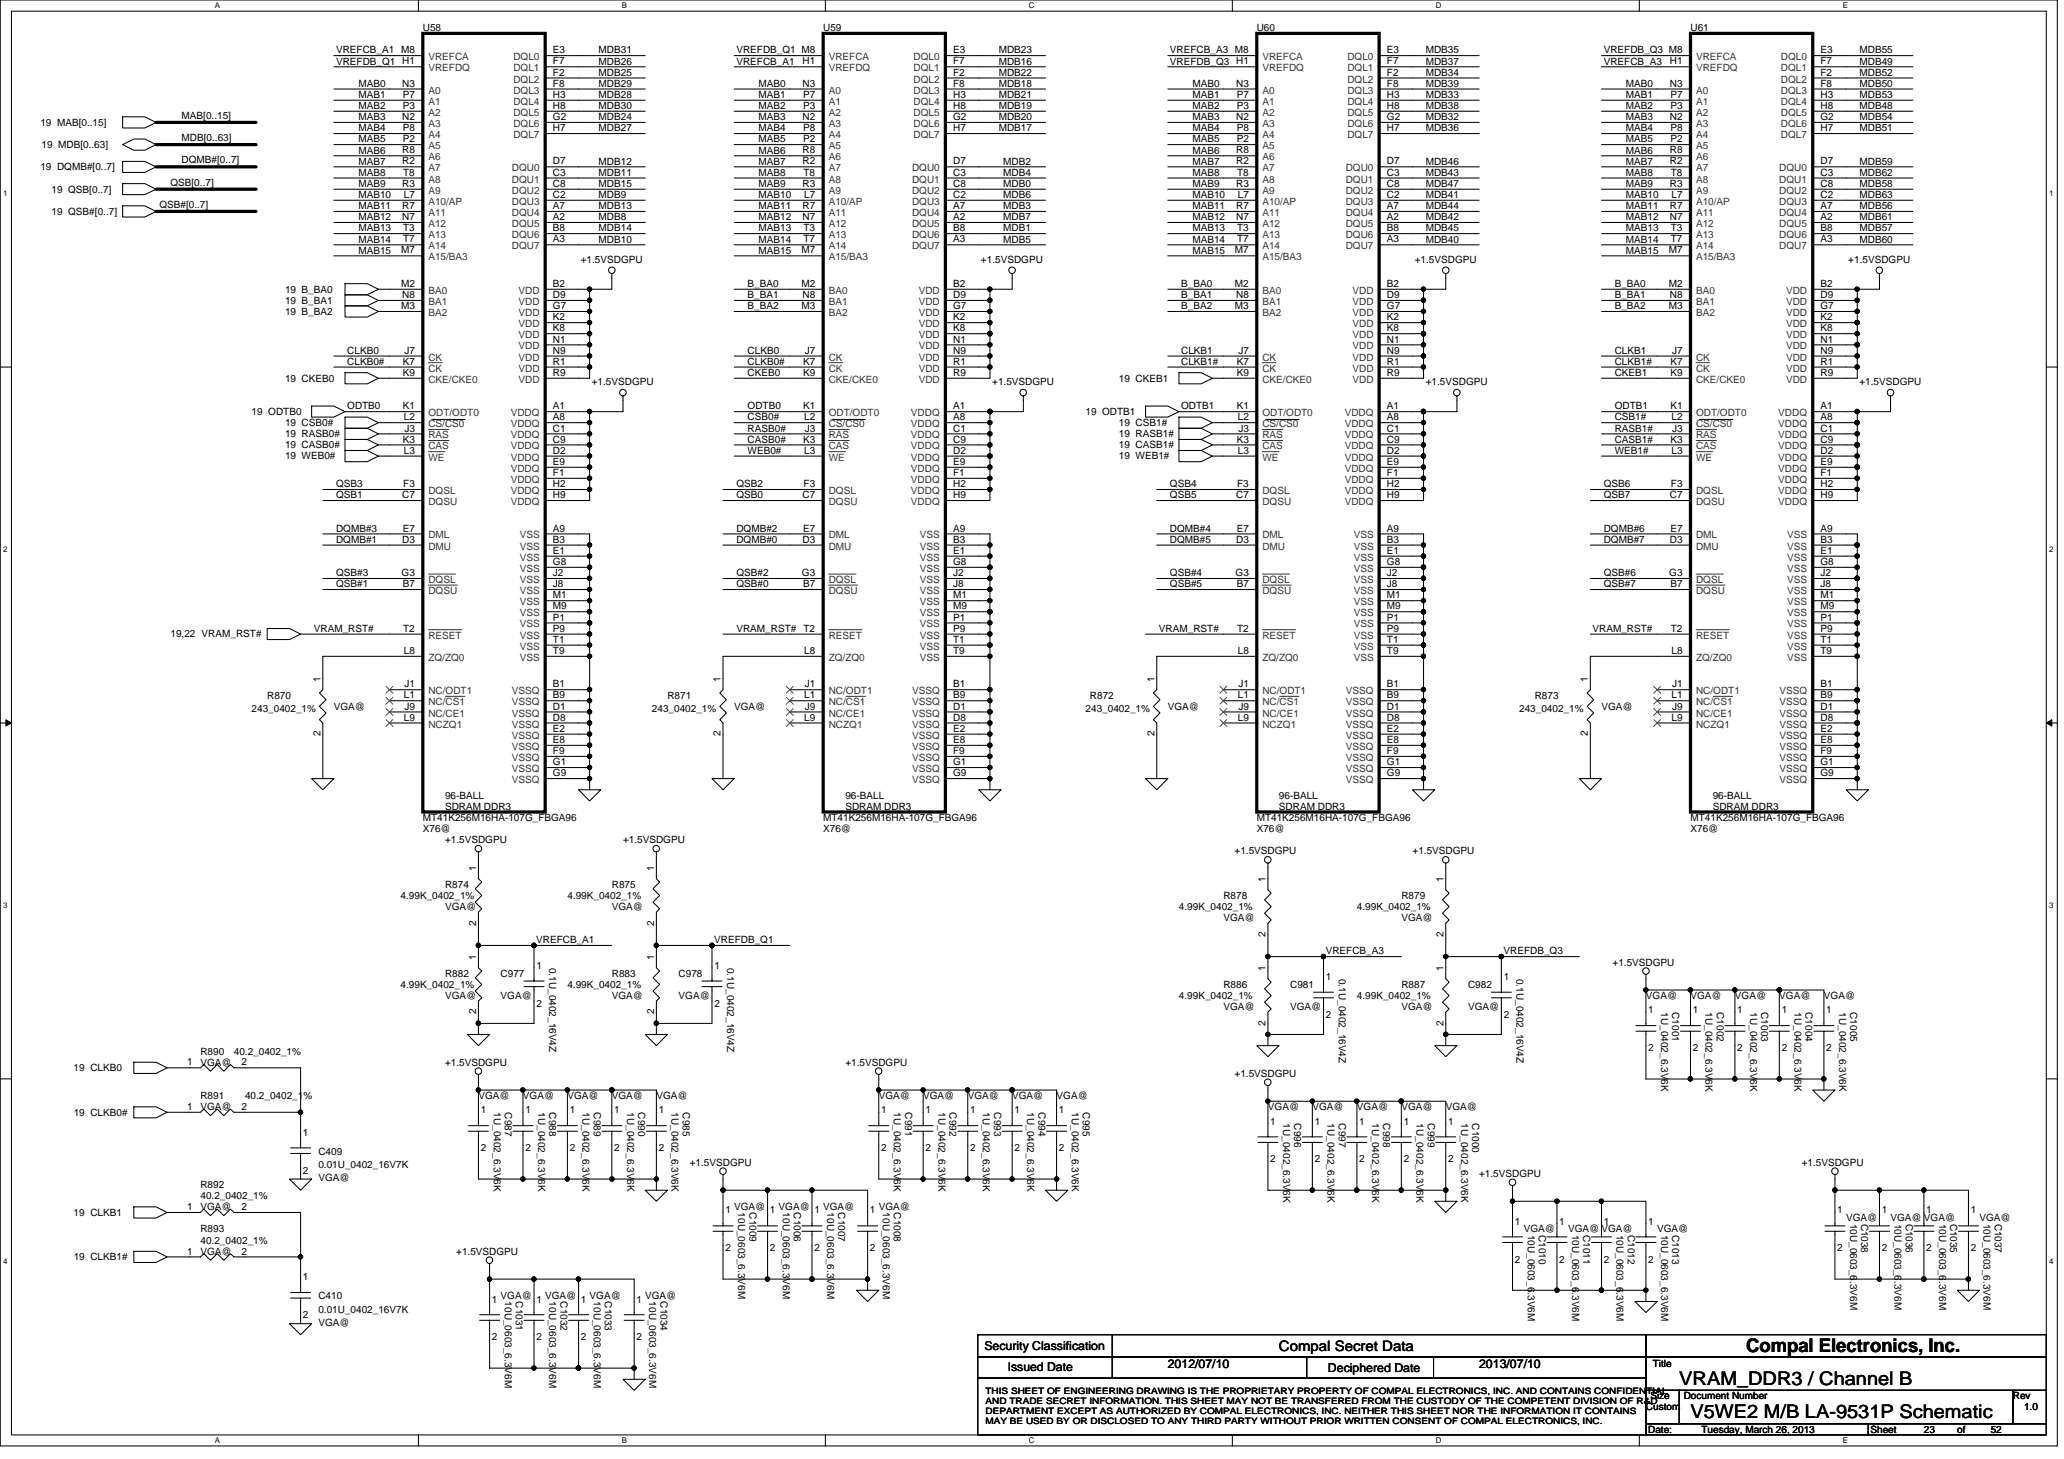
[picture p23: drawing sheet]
<svg xmlns="http://www.w3.org/2000/svg" width="297mm" height="210mm" viewBox="0 0 297 210" stroke-linecap="round" stroke-linejoin="round" font-family="sans-serif">
<defs><g id="words">
<g font-size="2.7">
<text x="251.3" y="194.5">Compal Electronics, Inc.</text>
<text x="241.7" y="199.3">VRAM_DDR3 / Channel B</text>
<text x="243.3" y="204.1">V5WE2 M/B LA-9531P Schematic</text>
</g>
<text font-size="2.1" x="184.1" y="194.4">Compal Secret Data</text>
<g font-size="1.8">
<text x="141.7" y="194.2">Security Classification</text>
<text x="145" y="197.3">Issued Date</text>
<text x="168.1" y="196.8">2012/07/10</text>
<text x="191.1" y="197.4">Deciphered Date</text>
<text x="212.9" y="196.8">2013/07/10</text>
</g>
<g font-size="1.4">
<text x="60.9" y="4.5">U58</text>
<text x="118.5" y="4.5">U59</text>
<text x="180.9" y="4.5">U60</text>
<text x="243.3" y="4.5">U61</text>
<text x="48.4" y="9.3">VREFDB_Q1 H1</text>
<text x="48.4" y="7.7">VREFCB_A1 M8</text>
<text x="79.6" y="7.7">E3</text>
<text x="79.6" y="9.3">F7</text>
<text x="79.6" y="10.9">F2</text>
<text x="86.1" y="7.7">MDB31</text>
<text x="86.1" y="10.9">MDB25</text>
<text x="86.1" y="9.3">MDB26</text>
<text x="106" y="9.3">VREFCB_A1</text>
<text x="106" y="7.7">VREFDB_Q1 M8</text>
<text x="115.5" y="9.3">H1</text>
<text x="137.2" y="7.7">E3</text>
<text x="137.2" y="9.3">F7</text>
<text x="137.2" y="10.9">F2</text>
<text x="143.7" y="7.7">MDB23</text>
<text x="143.7" y="10.9">MDB22</text>
<text x="143.7" y="9.3">MDB16</text>
<text x="168.4" y="9.3">VREFDB_Q3 H1</text>
<text x="168.4" y="7.7">VREFCB_A3 M8</text>
<text x="199.6" y="7.7">E3</text>
<text x="199.6" y="9.3">F7</text>
<text x="199.6" y="10.9">F2</text>
<text x="205.2" y="9.3">MDB37</text>
<text x="205.2" y="7.7">MDB35</text>
<text x="205.2" y="10.9">MDB34</text>
<text x="230.8" y="9.3">VREFCB_A3</text>
<text x="230.8" y="7.7">VREFDB_Q3 M8</text>
<text x="240.3" y="9.3">H1</text>
<text x="262" y="7.7">E3</text>
<text x="262" y="9.3">F7</text>
<text x="262" y="10.9">F2</text>
<text x="267.6" y="7.7">MDB55</text>
<text x="267.6" y="10.9">MDB52</text>
<text x="267.6" y="9.3">MDB49</text>
<text x="26.1" y="17.1">MAB[0..15]</text>
<text x="51.6" y="15.7">MAB2</text>
<text x="51.6" y="14.1">MAB1</text>
<text x="51.6" y="12.5">MAB0</text>
<text x="51.6" y="17.3">MAB3</text>
<text x="57.9" y="17.3">N2</text>
<text x="57.9" y="12.5">N3</text>
<text x="58" y="15.7">P3</text>
<text x="58" y="14.1">P7</text>
<text x="79.6" y="12.5">F8</text>
<text x="79.6" y="14.1">H3</text>
<text x="79.6" y="15.7">H8</text>
<text x="79.6" y="17.3">G2</text>
<text x="86.1" y="14.1">MDB28</text>
<text x="86.1" y="17.3">MDB24</text>
<text x="86.1" y="12.5">MDB29</text>
<text x="86.1" y="15.7">MDB30</text>
<text x="109.2" y="14.1">MAB1</text>
<text x="109.2" y="12.5">MAB0</text>
<text x="109.2" y="17.3">MAB3</text>
<text x="109.2" y="15.7">MAB2</text>
<text x="115.5" y="17.3">N2</text>
<text x="115.5" y="12.5">N3</text>
<text x="115.6" y="15.7">P3</text>
<text x="115.6" y="14.1">P7</text>
<text x="137.2" y="12.5">F8</text>
<text x="137.2" y="14.1">H3</text>
<text x="137.2" y="15.7">H8</text>
<text x="137.2" y="17.3">G2</text>
<text x="143.7" y="14.1">MDB21</text>
<text x="143.7" y="15.7">MDB19</text>
<text x="143.7" y="17.3">MDB20</text>
<text x="143.7" y="12.5">MDB18</text>
<text x="171.6" y="14.1">MAB1</text>
<text x="171.6" y="12.5">MAB0</text>
<text x="171.6" y="17.3">MAB3</text>
<text x="171.6" y="15.7">MAB2</text>
<text x="177.9" y="17.3">N2</text>
<text x="177.9" y="12.5">N3</text>
<text x="178" y="15.7">P3</text>
<text x="178" y="14.1">P7</text>
<text x="199.6" y="12.5">F8</text>
<text x="199.6" y="14.1">H3</text>
<text x="199.6" y="15.7">H8</text>
<text x="199.6" y="17.3">G2</text>
<text x="205.2" y="12.5">MDB39</text>
<text x="205.2" y="17.3">MDB32</text>
<text x="205.2" y="15.7">MDB38</text>
<text x="205.2" y="14.1">MDB33</text>
<text x="234" y="14.1">MAB1</text>
<text x="234" y="12.5">MAB0</text>
<text x="234" y="17.3">MAB3</text>
<text x="234" y="15.7">MAB2</text>
<text x="240.3" y="17.3">N2</text>
<text x="240.3" y="12.5">N3</text>
<text x="240.4" y="15.7">P3</text>
<text x="240.4" y="14.1">P7</text>
<text x="262" y="12.5">F8</text>
<text x="262" y="14.1">H3</text>
<text x="262" y="15.7">H8</text>
<text x="262" y="17.3">G2</text>
<text x="267.6" y="12.5">MDB50</text>
<text x="267.6" y="14.1">MDB53</text>
<text x="267.6" y="15.7">MDB48</text>
<text x="267.6" y="17.3">MDB54</text>
<text x="5.8" y="18.1">19 MAB[0..15]</text>
<text x="6" y="21.3">19 MDB[0..63]</text>
<text x="26.1" y="23.5">DQMB#[0..7]</text>
<text x="26.1" y="20.3">MDB[0..63]</text>
<text x="51.6" y="18.9">MAB4</text>
<text x="51.6" y="23.7">MAB7</text>
<text x="51.6" y="20.5">MAB5</text>
<text x="51.6" y="22.1">MAB6</text>
<text x="57.9" y="22.1">R8</text>
<text x="57.9" y="23.7">R2</text>
<text x="58" y="18.9">P8</text>
<text x="58" y="20.5">P2</text>
<text x="79.6" y="18.9">H7</text>
<text x="79.6" y="23.7">D7</text>
<text x="86.1" y="23.7">MDB12</text>
<text x="86.1" y="18.9">MDB27</text>
<text x="109.2" y="18.9">MAB4</text>
<text x="109.2" y="23.7">MAB7</text>
<text x="109.2" y="20.5">MAB5</text>
<text x="109.2" y="22.1">MAB6</text>
<text x="115.5" y="22.1">R8</text>
<text x="115.5" y="23.7">R2</text>
<text x="115.6" y="18.9">P8</text>
<text x="115.6" y="20.5">P2</text>
<text x="137.2" y="18.9">H7</text>
<text x="137.2" y="23.7">D7</text>
<text x="143.7" y="18.9">MDB17</text>
<text x="144.4" y="23.7">MDB2</text>
<text x="171.6" y="18.9">MAB4</text>
<text x="171.6" y="23.7">MAB7</text>
<text x="171.6" y="20.5">MAB5</text>
<text x="171.6" y="22.1">MAB6</text>
<text x="177.9" y="22.1">R8</text>
<text x="177.9" y="23.7">R2</text>
<text x="178" y="18.9">P8</text>
<text x="178" y="20.5">P2</text>
<text x="199.6" y="18.9">H7</text>
<text x="199.6" y="23.7">D7</text>
<text x="205.2" y="23.7">MDB46</text>
<text x="205.2" y="18.9">MDB36</text>
<text x="234" y="18.9">MAB4</text>
<text x="234" y="23.7">MAB7</text>
<text x="234" y="20.5">MAB5</text>
<text x="234" y="22.1">MAB6</text>
<text x="240.3" y="22.1">R8</text>
<text x="240.3" y="23.7">R2</text>
<text x="240.4" y="18.9">P8</text>
<text x="240.4" y="20.5">P2</text>
<text x="262" y="18.9">H7</text>
<text x="262" y="23.7">D7</text>
<text x="267.6" y="18.9">MDB51</text>
<text x="267.6" y="23.7">MDB59</text>
<text x="5.8" y="24.5">19 DQMB#[0..7]</text>
<text x="7.4" y="27.7">19 QSB[0..7]</text>
<text x="22.9" y="29.9">QSB#[0..7]</text>
<text x="24.5" y="26.7">QSB[0..7]</text>
<text x="51.6" y="28.5">MAB10</text>
<text x="51.6" y="26.9">MAB9</text>
<text x="51.6" y="25.3">MAB8</text>
<text x="57.9" y="26.9">R3</text>
<text x="58" y="25.3">T8</text>
<text x="58.1" y="28.5">L7</text>
<text x="79.6" y="25.3">C3</text>
<text x="79.6" y="26.9">C8</text>
<text x="79.6" y="28.5">C2</text>
<text x="86.1" y="25.3">MDB11</text>
<text x="86.1" y="26.9">MDB15</text>
<text x="86.1" y="28.5">MDB9</text>
<text x="109.2" y="25.3">MAB8</text>
<text x="109.2" y="28.5">MAB10</text>
<text x="109.2" y="26.9">MAB9</text>
<text x="115.5" y="26.9">R3</text>
<text x="115.6" y="25.3">T8</text>
<text x="115.7" y="28.5">L7</text>
<text x="137.2" y="25.3">C3</text>
<text x="137.2" y="26.9">C8</text>
<text x="137.2" y="28.5">C2</text>
<text x="144.4" y="26.9">MDB0</text>
<text x="144.4" y="25.3">MDB4</text>
<text x="144.4" y="28.5">MDB6</text>
<text x="171.6" y="25.3">MAB8</text>
<text x="171.6" y="28.5">MAB10</text>
<text x="171.6" y="26.9">MAB9</text>
<text x="177.9" y="26.9">R3</text>
<text x="178" y="25.3">T8</text>
<text x="178.1" y="28.5">L7</text>
<text x="199.6" y="25.3">C3</text>
<text x="199.6" y="26.9">C8</text>
<text x="199.6" y="28.5">C2</text>
<text x="205.2" y="28.5">MDB41</text>
<text x="205.2" y="25.3">MDB43</text>
<text x="205.2" y="26.9">MDB47</text>
<text x="234" y="25.3">MAB8</text>
<text x="234" y="28.5">MAB10</text>
<text x="234" y="26.9">MAB9</text>
<text x="240.3" y="26.9">R3</text>
<text x="240.4" y="25.3">T8</text>
<text x="240.6" y="28.5">L7</text>
<text x="262" y="25.3">C3</text>
<text x="262" y="26.9">C8</text>
<text x="262" y="28.5">C2</text>
<text x="267.6" y="26.9">MDB58</text>
<text x="267.6" y="28.5">MDB63</text>
<text x="267.6" y="25.3">MDB62</text>
<text x="7.4" y="30.9">19 QSB#[0..7]</text>
<text x="51.6" y="30.1">MAB11</text>
<text x="51.6" y="31.7">MAB12</text>
<text x="51.6" y="33.3">MAB13</text>
<text x="51.6" y="34.9">MAB14</text>
<text x="57.9" y="30.1">R7</text>
<text x="57.9" y="31.7">N7</text>
<text x="58" y="33.3">T3</text>
<text x="58" y="34.9">T7</text>
<text x="79.6" y="30.1">A7</text>
<text x="79.6" y="31.7">A2</text>
<text x="79.6" y="33.3">B8</text>
<text x="79.6" y="34.9">A3</text>
<text x="86.1" y="33.3">MDB14</text>
<text x="86.1" y="31.7">MDB8</text>
<text x="86.1" y="30.1">MDB13</text>
<text x="86.1" y="34.9">MDB10</text>
<text x="109.2" y="31.7">MAB12</text>
<text x="109.2" y="30.1">MAB11</text>
<text x="109.2" y="33.3">MAB13</text>
<text x="109.2" y="34.9">MAB14</text>
<text x="115.5" y="30.1">R7</text>
<text x="115.5" y="31.7">N7</text>
<text x="115.6" y="33.3">T3</text>
<text x="115.6" y="34.9">T7</text>
<text x="137.2" y="30.1">A7</text>
<text x="137.2" y="31.7">A2</text>
<text x="137.2" y="33.3">B8</text>
<text x="137.2" y="34.9">A3</text>
<text x="144.4" y="33.3">MDB1</text>
<text x="144.4" y="34.9">MDB5</text>
<text x="144.4" y="30.1">MDB3</text>
<text x="144.4" y="31.7">MDB7</text>
<text x="171.6" y="31.7">MAB12</text>
<text x="171.6" y="30.1">MAB11</text>
<text x="171.6" y="33.3">MAB13</text>
<text x="171.6" y="34.9">MAB14</text>
<text x="177.9" y="30.1">R7</text>
<text x="177.9" y="31.7">N7</text>
<text x="178" y="33.3">T3</text>
<text x="178" y="34.9">T7</text>
<text x="199.6" y="30.1">A7</text>
<text x="199.6" y="31.7">A2</text>
<text x="199.6" y="33.3">B8</text>
<text x="199.6" y="34.9">A3</text>
<text x="205.2" y="30.1">MDB44</text>
<text x="205.2" y="33.3">MDB45</text>
<text x="205.2" y="31.7">MDB42</text>
<text x="205.2" y="34.9">MDB40</text>
<text x="234" y="31.7">MAB12</text>
<text x="234" y="30.1">MAB11</text>
<text x="234" y="33.3">MAB13</text>
<text x="234" y="34.9">MAB14</text>
<text x="240.3" y="30.1">R7</text>
<text x="240.3" y="31.7">N7</text>
<text x="240.4" y="33.3">T3</text>
<text x="240.4" y="34.9">T7</text>
<text x="262" y="30.1">A7</text>
<text x="262" y="31.7">A2</text>
<text x="262" y="33.3">B8</text>
<text x="262" y="34.9">A3</text>
<text x="267.6" y="33.3">MDB57</text>
<text x="267.6" y="30.1">MDB56</text>
<text x="267.6" y="31.7">MDB61</text>
<text x="267.6" y="34.9">MDB60</text>
<text x="51.6" y="36.5">MAB15</text>
<text x="57.7" y="41.3">M2</text>
<text x="57.7" y="36.5">M7</text>
<text x="79.6" y="41.3">B2</text>
<text x="83.6" y="37.8">+1.5VSDGPU</text>
<text x="107.6" y="41.3">B_BA0</text>
<text x="109.2" y="36.5">MAB15</text>
<text x="115.3" y="41.3">M2</text>
<text x="115.3" y="36.5">M7</text>
<text x="137.2" y="41.3">B2</text>
<text x="141.2" y="37.8">+1.5VSDGPU</text>
<text x="170" y="41.3">B_BA0</text>
<text x="171.6" y="36.5">MAB15</text>
<text x="177.7" y="41.3">M2</text>
<text x="177.7" y="36.5">M7</text>
<text x="199.6" y="41.3">B2</text>
<text x="203.6" y="37.8">+1.5VSDGPU</text>
<text x="232.4" y="41.3">B_BA0</text>
<text x="234" y="36.5">MAB15</text>
<text x="240.2" y="41.3">M2</text>
<text x="240.2" y="36.5">M7</text>
<text x="262" y="41.3">B2</text>
<text x="266" y="37.8">+1.5VSDGPU</text>
<text x="41" y="42.1">19 B_BA0</text>
<text x="41" y="43.7">19 B_BA1</text>
<text x="41" y="45.3">19 B_BA2</text>
<text x="57.7" y="44.5">M3</text>
<text x="57.9" y="42.9">N8</text>
<text x="79.6" y="42.9">D9</text>
<text x="79.6" y="44.5">G7</text>
<text x="79.6" y="46.1">K2</text>
<text x="79.6" y="47.7">K8</text>
<text x="107.6" y="42.9">B_BA1</text>
<text x="107.6" y="44.5">B_BA2</text>
<text x="115.3" y="44.5">M3</text>
<text x="115.5" y="42.9">N8</text>
<text x="137.2" y="42.9">D9</text>
<text x="137.2" y="44.5">G7</text>
<text x="137.2" y="46.1">K2</text>
<text x="137.2" y="47.7">K8</text>
<text x="170" y="44.5">B_BA2</text>
<text x="170" y="42.9">B_BA1</text>
<text x="177.7" y="44.5">M3</text>
<text x="177.9" y="42.9">N8</text>
<text x="199.6" y="42.9">D9</text>
<text x="199.6" y="44.5">G7</text>
<text x="199.6" y="46.1">K2</text>
<text x="199.6" y="47.7">K8</text>
<text x="232.4" y="44.5">B_BA2</text>
<text x="232.4" y="42.9">B_BA1</text>
<text x="240.2" y="44.5">M3</text>
<text x="240.3" y="42.9">N8</text>
<text x="262" y="42.9">D9</text>
<text x="262" y="44.5">G7</text>
<text x="262" y="46.1">K2</text>
<text x="262" y="47.7">K8</text>
<text x="50" y="52.5">CLKB0#</text>
<text x="50" y="50.9">CLKB0</text>
<text x="58" y="52.5">K7</text>
<text x="58.2" y="50.9">J7</text>
<text x="79.6" y="49.3">N1</text>
<text x="79.6" y="50.9">N9</text>
<text x="79.6" y="52.5">R1</text>
<text x="107.6" y="50.9">CLKB0</text>
<text x="107.6" y="52.5">CLKB0#</text>
<text x="115.6" y="52.5">K7</text>
<text x="115.8" y="50.9">J7</text>
<text x="137.2" y="49.3">N1</text>
<text x="137.2" y="50.9">N9</text>
<text x="137.2" y="52.5">R1</text>
<text x="170" y="52.5">CLKB1#</text>
<text x="170" y="50.9">CLKB1</text>
<text x="178" y="52.5">K7</text>
<text x="178.2" y="50.9">J7</text>
<text x="199.6" y="49.3">N1</text>
<text x="199.6" y="50.9">N9</text>
<text x="199.6" y="52.5">R1</text>
<text x="232.4" y="50.9">CLKB1</text>
<text x="232.4" y="52.5">CLKB1#</text>
<text x="240.4" y="52.5">K7</text>
<text x="240.6" y="50.9">J7</text>
<text x="262" y="49.3">N1</text>
<text x="262" y="50.9">N9</text>
<text x="262" y="52.5">R1</text>
<text x="36.2" y="59.7">19 ODTB0</text>
<text x="41" y="54.9">19 CKEB0</text>
<text x="50" y="58.9">ODTB0</text>
<text x="58" y="54.1">K9</text>
<text x="58" y="58.9">K1</text>
<text x="79.6" y="54.1">R9</text>
<text x="79.6" y="58.9">A1</text>
<text x="85.2" y="55.4">+1.5VSDGPU</text>
<text x="107.6" y="54.1">CKEB0</text>
<text x="107.6" y="58.9">ODTB0</text>
<text x="115.6" y="54.1">K9</text>
<text x="115.6" y="58.9">K1</text>
<text x="137.2" y="54.1">R9</text>
<text x="137.2" y="58.9">A1</text>
<text x="142.8" y="55.4">+1.5VSDGPU</text>
<text x="156.2" y="59.7">19 ODTB1</text>
<text x="161" y="54.9">19 CKEB1</text>
<text x="170" y="58.9">ODTB1</text>
<text x="178" y="54.1">K9</text>
<text x="178" y="58.9">K1</text>
<text x="199.6" y="54.1">R9</text>
<text x="199.6" y="58.9">A1</text>
<text x="205.2" y="55.4">+1.5VSDGPU</text>
<text x="232.4" y="54.1">CKEB1</text>
<text x="232.4" y="58.9">ODTB1</text>
<text x="240.4" y="54.1">K9</text>
<text x="240.4" y="58.9">K1</text>
<text x="262" y="54.1">R9</text>
<text x="262" y="58.9">A1</text>
<text x="267.6" y="55.4">+1.5VSDGPU</text>
<text x="41" y="64.5">19 CASB0#</text>
<text x="41" y="62.9">19 RASB0#</text>
<text x="41" y="61.3">19 CSB0#</text>
<text x="58" y="63.7">K3</text>
<text x="58.1" y="65.3">L3</text>
<text x="58.1" y="60.5">L2</text>
<text x="58.2" y="62.1">J3</text>
<text x="79.6" y="60.5">A8</text>
<text x="79.6" y="62.1">C1</text>
<text x="79.6" y="63.7">C9</text>
<text x="79.6" y="65.3">D2</text>
<text x="107.6" y="60.5">CSB0#</text>
<text x="107.6" y="62.1">RASB0#</text>
<text x="107.6" y="63.7">CASB0#</text>
<text x="107.6" y="65.3">WEB0#</text>
<text x="115.6" y="63.7">K3</text>
<text x="115.7" y="65.3">L3</text>
<text x="115.7" y="60.5">L2</text>
<text x="115.8" y="62.1">J3</text>
<text x="137.2" y="60.5">A8</text>
<text x="137.2" y="62.1">C1</text>
<text x="137.2" y="63.7">C9</text>
<text x="137.2" y="65.3">D2</text>
<text x="161" y="62.9">19 RASB1#</text>
<text x="161" y="64.5">19 CASB1#</text>
<text x="161" y="61.3">19 CSB1#</text>
<text x="178" y="63.7">K3</text>
<text x="178.1" y="65.3">L3</text>
<text x="178.1" y="60.5">L2</text>
<text x="178.2" y="62.1">J3</text>
<text x="199.6" y="60.5">A8</text>
<text x="199.6" y="62.1">C1</text>
<text x="199.6" y="63.7">C9</text>
<text x="199.6" y="65.3">D2</text>
<text x="232.4" y="60.5">CSB1#</text>
<text x="232.4" y="62.1">RASB1#</text>
<text x="232.4" y="63.7">CASB1#</text>
<text x="232.4" y="65.3">WEB1#</text>
<text x="240.4" y="63.7">K3</text>
<text x="240.6" y="65.3">L3</text>
<text x="240.6" y="60.5">L2</text>
<text x="240.6" y="62.1">J3</text>
<text x="262" y="60.5">A8</text>
<text x="262" y="62.1">C1</text>
<text x="262" y="63.7">C9</text>
<text x="262" y="65.3">D2</text>
<text x="41" y="66.1">19 WEB0#</text>
<text x="48.4" y="70.1">QSB3</text>
<text x="48.4" y="71.7">QSB1</text>
<text x="57.9" y="71.7">C7</text>
<text x="58" y="70.1">F3</text>
<text x="79.6" y="66.9">E9</text>
<text x="79.6" y="68.5">F1</text>
<text x="79.6" y="70.1">H2</text>
<text x="79.6" y="71.7">H9</text>
<text x="106" y="70.1">QSB2</text>
<text x="106" y="71.7">QSB0</text>
<text x="115.5" y="71.7">C7</text>
<text x="115.7" y="70.1">F3</text>
<text x="137.2" y="66.9">E9</text>
<text x="137.2" y="68.5">F1</text>
<text x="137.2" y="70.1">H2</text>
<text x="137.2" y="71.7">H9</text>
<text x="161" y="66.1">19 WEB1#</text>
<text x="168.4" y="70.1">QSB4</text>
<text x="168.4" y="71.7">QSB5</text>
<text x="177.9" y="71.7">C7</text>
<text x="178.1" y="70.1">F3</text>
<text x="199.6" y="66.9">E9</text>
<text x="199.6" y="68.5">F1</text>
<text x="199.6" y="70.1">H2</text>
<text x="199.6" y="71.7">H9</text>
<text x="230.8" y="70.1">QSB6</text>
<text x="230.8" y="71.7">QSB7</text>
<text x="240.3" y="71.7">C7</text>
<text x="240.5" y="70.1">F3</text>
<text x="262" y="66.9">E9</text>
<text x="262" y="68.5">F1</text>
<text x="262" y="70.1">H2</text>
<text x="262" y="71.7">H9</text>
<text x="48.4" y="76.5">DQMB#3</text>
<text x="58" y="76.5">E7</text>
<text x="79.6" y="76.5">A9</text>
<text x="106" y="76.5">DQMB#2</text>
<text x="115.6" y="76.5">E7</text>
<text x="137.2" y="76.5">A9</text>
<text x="168.4" y="76.5">DQMB#4</text>
<text x="178" y="76.5">E7</text>
<text x="199.6" y="76.5">A9</text>
<text x="230.8" y="76.5">DQMB#6</text>
<text x="240.4" y="76.5">E7</text>
<text x="262" y="76.5">A9</text>
<text x="48.4" y="78.1">DQMB#1</text>
<text x="48.4" y="82.9">QSB#3</text>
<text x="57.8" y="82.9">G3</text>
<text x="57.9" y="78.1">D3</text>
<text x="79.6" y="79.7">E1</text>
<text x="79.6" y="78.1">B3</text>
<text x="79.6" y="81.3">G8</text>
<text x="79.6" y="82.9">J2</text>
<text x="106" y="82.9">QSB#2</text>
<text x="106" y="78.1">DQMB#0</text>
<text x="115.4" y="82.9">G3</text>
<text x="115.5" y="78.1">D3</text>
<text x="137.2" y="79.7">E1</text>
<text x="137.2" y="78.1">B3</text>
<text x="137.2" y="81.3">G8</text>
<text x="137.2" y="82.9">J2</text>
<text x="168.4" y="82.9">QSB#4</text>
<text x="168.4" y="78.1">DQMB#5</text>
<text x="177.8" y="82.9">G3</text>
<text x="177.9" y="78.1">D3</text>
<text x="199.6" y="79.7">E1</text>
<text x="199.6" y="78.1">B3</text>
<text x="199.6" y="81.3">G8</text>
<text x="199.6" y="82.9">J2</text>
<text x="230.8" y="82.9">QSB#6</text>
<text x="230.8" y="78.1">DQMB#7</text>
<text x="240.2" y="82.9">G3</text>
<text x="240.3" y="78.1">D3</text>
<text x="262" y="79.7">E1</text>
<text x="262" y="78.1">B3</text>
<text x="262" y="81.3">G8</text>
<text x="262" y="82.9">J2</text>
<text x="48.4" y="84.5">QSB#1</text>
<text x="58" y="84.5">B7</text>
<text x="79.6" y="84.5">J8</text>
<text x="79.6" y="86.1">M1</text>
<text x="79.6" y="87.7">M9</text>
<text x="79.6" y="89.3">P1</text>
<text x="106" y="84.5">QSB#0</text>
<text x="115.6" y="84.5">B7</text>
<text x="137.2" y="84.5">J8</text>
<text x="137.2" y="86.1">M1</text>
<text x="137.2" y="87.7">M9</text>
<text x="137.2" y="89.3">P1</text>
<text x="168.4" y="84.5">QSB#5</text>
<text x="178" y="84.5">B7</text>
<text x="199.6" y="84.5">J8</text>
<text x="199.6" y="86.1">M1</text>
<text x="199.6" y="87.7">M9</text>
<text x="199.6" y="89.3">P1</text>
<text x="230.8" y="84.5">QSB#7</text>
<text x="240.4" y="84.5">B7</text>
<text x="262" y="84.5">J8</text>
<text x="262" y="86.1">M1</text>
<text x="262" y="87.7">M9</text>
<text x="262" y="89.3">P1</text>
<text x="24.5" y="91.7">19,22 VRAM_RST#</text>
<text x="45.2" y="90.9">VRAM_RST#</text>
<text x="58" y="90.9">T2</text>
<text x="58.1" y="94.1">L8</text>
<text x="79.6" y="90.9">P9</text>
<text x="79.6" y="92.5">T1</text>
<text x="79.6" y="94.1">T9</text>
<text x="106" y="90.9">VRAM_RST#</text>
<text x="115.6" y="90.9">T2</text>
<text x="115.7" y="94.1">L8</text>
<text x="137.2" y="90.9">P9</text>
<text x="137.2" y="92.5">T1</text>
<text x="137.2" y="94.1">T9</text>
<text x="166.8" y="90.9">VRAM_RST#</text>
<text x="178" y="90.9">T2</text>
<text x="178.1" y="94.1">L8</text>
<text x="199.6" y="90.9">P9</text>
<text x="199.6" y="92.5">T1</text>
<text x="199.6" y="94.1">T9</text>
<text x="229.2" y="90.9">VRAM_RST#</text>
<text x="240.4" y="90.9">T2</text>
<text x="240.6" y="94.1">L8</text>
<text x="262" y="90.9">P9</text>
<text x="262" y="92.5">T1</text>
<text x="262" y="94.1">T9</text>
<text x="38.5" y="100.5">R870</text>
<text x="46.1" y="98.1" transform="rotate(-90 46.1 98.1)">1</text>
<text x="58.1" y="100.5">L1</text>
<text x="58.2" y="98.9">J1</text>
<text x="79.6" y="98.9">B1</text>
<text x="79.6" y="100.5">B9</text>
<text x="96.1" y="100.5">R871</text>
<text x="103.7" y="98.1" transform="rotate(-90 103.7 98.1)">1</text>
<text x="115.7" y="100.5">L1</text>
<text x="115.8" y="98.9">J1</text>
<text x="137.2" y="98.9">B1</text>
<text x="137.2" y="100.5">B9</text>
<text x="156.9" y="100.5">R872</text>
<text x="166.1" y="98.1" transform="rotate(-90 166.1 98.1)">1</text>
<text x="178.1" y="100.5">L1</text>
<text x="178.2" y="98.9">J1</text>
<text x="199.6" y="98.9">B1</text>
<text x="199.6" y="100.5">B9</text>
<text x="220.9" y="100.5">R873</text>
<text x="228.5" y="98.1" transform="rotate(-90 228.5 98.1)">1</text>
<text x="240.6" y="100.5">L1</text>
<text x="240.6" y="98.9">J1</text>
<text x="262" y="98.9">B1</text>
<text x="262" y="100.5">B9</text>
<text x="36.2" y="102.4">243_0402_1%</text>
<text x="46.1" y="105.9" transform="rotate(-90 46.1 105.9)">2</text>
<text x="48" y="102.1">VGA@</text>
<text x="58.1" y="103.7">L9</text>
<text x="58.2" y="102.1">J9</text>
<text x="79.6" y="102.1">D1</text>
<text x="79.6" y="103.7">D8</text>
<text x="79.6" y="105.3">E2</text>
<text x="79.6" y="106.9">E8</text>
<text x="93.8" y="102.4">243_0402_1%</text>
<text x="103.7" y="105.9" transform="rotate(-90 103.7 105.9)">2</text>
<text x="105.7" y="102.1">VGA@</text>
<text x="115.7" y="103.7">L9</text>
<text x="115.8" y="102.1">J9</text>
<text x="137.2" y="102.1">D1</text>
<text x="137.2" y="103.7">D8</text>
<text x="137.2" y="105.3">E2</text>
<text x="137.2" y="106.9">E8</text>
<text x="156.2" y="102.4">243_0402_1%</text>
<text x="166.1" y="105.9" transform="rotate(-90 166.1 105.9)">2</text>
<text x="168.1" y="102.1">VGA@</text>
<text x="178.1" y="103.7">L9</text>
<text x="178.2" y="102.1">J9</text>
<text x="199.6" y="102.1">D1</text>
<text x="199.6" y="103.7">D8</text>
<text x="199.6" y="105.3">E2</text>
<text x="199.6" y="106.9">E8</text>
<text x="218.6" y="102.4">243_0402_1%</text>
<text x="228.5" y="105.9" transform="rotate(-90 228.5 105.9)">2</text>
<text x="230.5" y="102.1">VGA@</text>
<text x="240.6" y="103.7">L9</text>
<text x="240.6" y="102.1">J9</text>
<text x="262" y="102.1">D1</text>
<text x="262" y="103.7">D8</text>
<text x="262" y="105.3">E2</text>
<text x="262" y="106.9">E8</text>
<text x="79.6" y="108.5">F9</text>
<text x="79.6" y="110.1">G1</text>
<text x="79.6" y="111.7">G9</text>
<text x="137.2" y="108.5">F9</text>
<text x="137.2" y="110.1">G1</text>
<text x="137.2" y="111.7">G9</text>
<text x="199.6" y="108.5">F9</text>
<text x="199.6" y="110.1">G1</text>
<text x="199.6" y="111.7">G9</text>
<text x="262" y="108.5">F9</text>
<text x="262" y="110.1">G1</text>
<text x="262" y="111.7">G9</text>
<text x="60.9" y="118.1">MT41K256M16HA-107G_FBGA96</text>
<text x="60.9" y="119.7">X76@</text>
<text x="64" y="114.9">96-BALL</text>
<text x="64" y="116.5">SDRAM DDR3</text>
<text x="118.5" y="118.1">MT41K256M16HA-107G_FBGA96</text>
<text x="118.5" y="119.7">X76@</text>
<text x="121.7" y="114.9">96-BALL</text>
<text x="121.7" y="116.5">SDRAM DDR3</text>
<text x="180.9" y="118.1">MT41K256M16HA-107G_FBGA96</text>
<text x="180.9" y="119.7">X76@</text>
<text x="184.1" y="114.9">96-BALL</text>
<text x="184.1" y="116.5">SDRAM DDR3</text>
<text x="243.3" y="118.1">MT41K256M16HA-107G_FBGA96</text>
<text x="243.3" y="119.7">X76@</text>
<text x="246.5" y="114.9">96-BALL</text>
<text x="246.5" y="116.5">SDRAM DDR3</text>
<text x="64" y="121.3">+1.5VSDGPU</text>
<text x="68.5" y="125.3" transform="rotate(-90 68.5 125.3)">1</text>
<text x="89.7" y="121.3">+1.5VSDGPU</text>
<text x="94.1" y="125.3" transform="rotate(-90 94.1 125.3)">1</text>
<text x="177.7" y="122.9">+1.5VSDGPU</text>
<text x="203.3" y="122.9">+1.5VSDGPU</text>
<text x="57.7" y="129.3">4.99K_0402_1%</text>
<text x="64" y="127.7">R874</text>
<text x="64" y="130.9">VGA@</text>
<text x="81.7" y="129.3">4.99K_0402_1%</text>
<text x="88" y="127.7">R875</text>
<text x="88" y="130.9">VGA@</text>
<text x="169.7" y="130.9">4.99K_0402_1%</text>
<text x="176.1" y="129.3">R878</text>
<text x="182.1" y="126.9" transform="rotate(-90 182.1 126.9)">1</text>
<text x="195.3" y="130.9">4.99K_0402_1%</text>
<text x="201.7" y="129.3">R879</text>
<text x="207.7" y="126.9" transform="rotate(-90 207.7 126.9)">1</text>
<text x="68.5" y="133.2" transform="rotate(-90 68.5 133.2)">2</text>
<text x="77.2" y="135.7">VREFCB_A1</text>
<text x="94.1" y="133.2" transform="rotate(-90 94.1 133.2)">2</text>
<text x="102.8" y="135.7">VREFDB_Q1</text>
<text x="176.1" y="132.5">VGA@</text>
<text x="182.1" y="134.7" transform="rotate(-90 182.1 134.7)">2</text>
<text x="190.8" y="137.3">VREFCB_A3</text>
<text x="201.7" y="132.5">VGA@</text>
<text x="207.7" y="134.7" transform="rotate(-90 207.7 134.7)">2</text>
<text x="216.4" y="137.3">VREFDB_Q3</text>
<text x="57.7" y="142.1">4.99K_0402_1%</text>
<text x="64" y="140.5">R882</text>
<text x="64" y="143.7">VGA@</text>
<text x="68.5" y="138.1" transform="rotate(-90 68.5 138.1)">1</text>
<text x="72" y="140.5">C977</text>
<text x="72" y="143.7">VGA@</text>
<text x="77.2" y="139.4">1</text>
<text x="79.1" y="139.2" transform="rotate(90 79.1 139.2)">0.1U_0402_16V4Z</text>
<text x="81.7" y="142.1">4.99K_0402_1%</text>
<text x="88" y="140.5">R883</text>
<text x="88" y="143.7">VGA@</text>
<text x="94.1" y="138.1" transform="rotate(-90 94.1 138.1)">1</text>
<text x="97.7" y="140.5">C978</text>
<text x="97.7" y="143.7">VGA@</text>
<text x="102.8" y="139.4">1</text>
<text x="104.6" y="139.2" transform="rotate(90 104.6 139.2)">0.1U_0402_16V4Z</text>
<text x="169.7" y="143.7">4.99K_0402_1%</text>
<text x="176.1" y="142.1">R886</text>
<text x="182.1" y="139.7" transform="rotate(-90 182.1 139.7)">1</text>
<text x="185.7" y="142.1">C981</text>
<text x="190.8" y="141">1</text>
<text x="192.7" y="140.8" transform="rotate(90 192.7 140.8)">0.1U_0402_16V4Z</text>
<text x="195.3" y="143.7">4.99K_0402_1%</text>
<text x="201.7" y="142.1">R887</text>
<text x="207.7" y="139.7" transform="rotate(-90 207.7 139.7)">1</text>
<text x="211.3" y="142.1">C982</text>
<text x="216.4" y="141">1</text>
<text x="218.3" y="140.8" transform="rotate(90 218.3 140.8)">0.1U_0402_16V4Z</text>
<text x="232.1" y="138.9">+1.5VSDGPU</text>
<text x="236.9" y="143.7">VGA@</text>
<text x="243.3" y="143.7">VGA@</text>
<text x="249.7" y="143.7">VGA@</text>
<text x="256.1" y="143.7">VGA@</text>
<text x="262.5" y="143.7">VGA@</text>
<text x="68.5" y="145.9" transform="rotate(-90 68.5 145.9)">2</text>
<text x="77.2" y="144.8">2</text>
<text x="94.1" y="145.9" transform="rotate(-90 94.1 145.9)">2</text>
<text x="102.8" y="144.8">2</text>
<text x="176.1" y="145.3">VGA@</text>
<text x="182.1" y="147.6" transform="rotate(-90 182.1 147.6)">2</text>
<text x="185.7" y="145.3">VGA@</text>
<text x="190.8" y="146.4">2</text>
<text x="201.7" y="145.3">VGA@</text>
<text x="207.7" y="147.6" transform="rotate(-90 207.7 147.6)">2</text>
<text x="211.3" y="145.3">VGA@</text>
<text x="216.4" y="146.4">2</text>
<text x="237.2" y="145.8">1</text>
<text x="239.1" y="145.6" transform="rotate(90 239.1 145.6)">1U_0402_6.3V6K</text>
<text x="240.7" y="145.6" transform="rotate(90 240.7 145.6)">C1001</text>
<text x="243.6" y="145.8">1</text>
<text x="245.5" y="145.6" transform="rotate(90 245.5 145.6)">1U_0402_6.3V6K</text>
<text x="247.1" y="145.6" transform="rotate(90 247.1 145.6)">C1002</text>
<text x="250" y="145.8">1</text>
<text x="251.9" y="145.6" transform="rotate(90 251.9 145.6)">1U_0402_6.3V6K</text>
<text x="253.5" y="145.6" transform="rotate(90 253.5 145.6)">C1003</text>
<text x="256.4" y="145.8">1</text>
<text x="258.3" y="145.6" transform="rotate(90 258.3 145.6)">1U_0402_6.3V6K</text>
<text x="259.9" y="145.6" transform="rotate(90 259.9 145.6)">C1004</text>
<text x="262.8" y="145.8">1</text>
<text x="264.7" y="145.6" transform="rotate(90 264.7 145.6)">1U_0402_6.3V6K</text>
<text x="266.3" y="145.6" transform="rotate(90 266.3 145.6)">C1005</text>
<text x="10.6" y="154.1">19 CLKB0</text>
<text x="26.9" y="153.3">1</text>
<text x="28.8" y="151.7">R890</text>
<text x="28.8" y="153.3">VGA@</text>
<text x="33.7" y="151.7">40.2_0402_1%</text>
<text x="34.8" y="153.3">2</text>
<text x="64" y="153.3">+1.5VSDGPU</text>
<text x="121.7" y="153.3">+1.5VSDGPU</text>
<text x="177.7" y="154.9">+1.5VSDGPU</text>
<text x="237.2" y="151.2">2</text>
<text x="243.6" y="151.2">2</text>
<text x="250" y="151.2">2</text>
<text x="256.4" y="151.2">2</text>
<text x="262.8" y="151.2">2</text>
<text x="10.6" y="160.5">19 CLKB0#</text>
<text x="26.9" y="159.7">1</text>
<text x="28.8" y="158.1">R891</text>
<text x="28.8" y="159.7">VGA@</text>
<text x="34.8" y="159.7">2</text>
<text x="35.3" y="158.1">40.2_0402_1%</text>
<text x="68.9" y="158.1">VGA@</text>
<text x="69.2" y="160.2">1</text>
<text x="71.1" y="160" transform="rotate(90 71.1 160)">1U_0402_6.3V6K</text>
<text x="72.6" y="160" transform="rotate(90 72.6 160)">C987</text>
<text x="75.3" y="158.1">VGA@</text>
<text x="75.6" y="160.2">1</text>
<text x="77.4" y="160" transform="rotate(90 77.4 160)">1U_0402_6.3V6K</text>
<text x="79.1" y="160" transform="rotate(90 79.1 160)">C988</text>
<text x="81.7" y="158.1">VGA@</text>
<text x="82" y="160.2">1</text>
<text x="83.8" y="160" transform="rotate(90 83.8 160)">1U_0402_6.3V6K</text>
<text x="85.4" y="160" transform="rotate(90 85.4 160)">C989</text>
<text x="88" y="158.1">VGA@</text>
<text x="88.4" y="160.2">1</text>
<text x="90.3" y="160" transform="rotate(90 90.3 160)">1U_0402_6.3V6K</text>
<text x="91.8" y="160" transform="rotate(90 91.8 160)">C990</text>
<text x="94.5" y="158.1">VGA@</text>
<text x="94.8" y="160.2">1</text>
<text x="96.6" y="160" transform="rotate(90 96.6 160)">1U_0402_6.3V6K</text>
<text x="98.3" y="160" transform="rotate(90 98.3 160)">C985</text>
<text x="126.5" y="158.1">VGA@</text>
<text x="126.8" y="160.2">1</text>
<text x="128.6" y="160" transform="rotate(90 128.6 160)">1U_0402_6.3V6K</text>
<text x="130.3" y="160" transform="rotate(90 130.3 160)">C991</text>
<text x="132.9" y="158.1">VGA@</text>
<text x="133.2" y="160.2">1</text>
<text x="135.1" y="160" transform="rotate(90 135.1 160)">1U_0402_6.3V6K</text>
<text x="136.6" y="160" transform="rotate(90 136.6 160)">C992</text>
<text x="139.3" y="158.1">VGA@</text>
<text x="139.6" y="160.2">1</text>
<text x="141.5" y="160" transform="rotate(90 141.5 160)">1U_0402_6.3V6K</text>
<text x="143.1" y="160" transform="rotate(90 143.1 160)">C993</text>
<text x="145.7" y="158.1">VGA@</text>
<text x="146" y="160.2">1</text>
<text x="147.8" y="160" transform="rotate(90 147.8 160)">1U_0402_6.3V6K</text>
<text x="149.5" y="160" transform="rotate(90 149.5 160)">C994</text>
<text x="152.1" y="158.1">VGA@</text>
<text x="152.4" y="160.2">1</text>
<text x="154.3" y="160" transform="rotate(90 154.3 160)">1U_0402_6.3V6K</text>
<text x="155.8" y="160" transform="rotate(90 155.8 160)">C995</text>
<text x="182.5" y="159.7">VGA@</text>
<text x="182.8" y="161.8">1</text>
<text x="184.7" y="161.6" transform="rotate(90 184.7 161.6)">1U_0402_6.3V6K</text>
<text x="186.3" y="161.6" transform="rotate(90 186.3 161.6)">C996</text>
<text x="188.9" y="159.7">VGA@</text>
<text x="189.2" y="161.8">1</text>
<text x="191.1" y="161.6" transform="rotate(90 191.1 161.6)">1U_0402_6.3V6K</text>
<text x="192.7" y="161.6" transform="rotate(90 192.7 161.6)">C997</text>
<text x="195.3" y="159.7">VGA@</text>
<text x="195.6" y="161.8">1</text>
<text x="197.5" y="161.6" transform="rotate(90 197.5 161.6)">1U_0402_6.3V6K</text>
<text x="199.1" y="161.6" transform="rotate(90 199.1 161.6)">C998</text>
<text x="201.7" y="159.7">VGA@</text>
<text x="202" y="161.8">1</text>
<text x="203.9" y="161.6" transform="rotate(90 203.9 161.6)">1U_0402_6.3V6K</text>
<text x="205.5" y="161.6" transform="rotate(90 205.5 161.6)">C999</text>
<text x="208.1" y="159.7">VGA@</text>
<text x="208.4" y="161.8">1</text>
<text x="210.3" y="161.6" transform="rotate(90 210.3 161.6)">1U_0402_6.3V6K</text>
<text x="211.9" y="161.6" transform="rotate(90 211.9 161.6)">C1000</text>
<text x="43.6" y="163.4">1</text>
<text x="45.8" y="166.1">C409</text>
<text x="69.2" y="165.7">2</text>
<text x="75.6" y="165.7">2</text>
<text x="82" y="165.7">2</text>
<text x="88.4" y="165.7">2</text>
<text x="94.8" y="165.7">2</text>
<text x="99.3" y="167.7">+1.5VSDGPU</text>
<text x="126.8" y="165.7">2</text>
<text x="133.2" y="165.7">2</text>
<text x="139.6" y="165.7">2</text>
<text x="146" y="165.7">2</text>
<text x="152.4" y="165.7">2</text>
<text x="182.8" y="167.2">2</text>
<text x="189.2" y="167.2">2</text>
<text x="195.6" y="167.2">2</text>
<text x="202" y="167.2">2</text>
<text x="208.4" y="167.2">2</text>
<text x="259.3" y="167.7">+1.5VSDGPU</text>
<text x="28.8" y="170.9">R892</text>
<text x="28.8" y="172.5">40.2_0402_1%</text>
<text x="43.6" y="168.8">2</text>
<text x="45.8" y="168">0.01U_0402_16V7K</text>
<text x="45.8" y="170">VGA@</text>
<text x="212.9" y="169.3">+1.5VSDGPU</text>
<text x="10.6" y="174.9">19 CLKB1</text>
<text x="26.9" y="174.1">1</text>
<text x="28.8" y="177.3">R893</text>
<text x="28.8" y="178.9">40.2_0402_1%</text>
<text x="28.8" y="174.1">VGA@</text>
<text x="34.8" y="174.1">2</text>
<text x="104.4" y="174.6">1</text>
<text x="105.7" y="174.1">VGA@</text>
<text x="106.3" y="174.4" transform="rotate(90 106.3 174.4)">10U_0603_6.3V6M</text>
<text x="107.8" y="174.4" transform="rotate(90 107.8 174.4)">C1009</text>
<text x="110.8" y="174.6">1</text>
<text x="112.1" y="174.1">VGA@</text>
<text x="112.6" y="174.4" transform="rotate(90 112.6 174.4)">10U_0603_6.3V6M</text>
<text x="114.3" y="174.4" transform="rotate(90 114.3 174.4)">C1006</text>
<text x="117.2" y="174.6">1</text>
<text x="118.5" y="174.1">VGA@</text>
<text x="119.1" y="174.4" transform="rotate(90 119.1 174.4)">10U_0603_6.3V6M</text>
<text x="120.6" y="174.4" transform="rotate(90 120.6 174.4)">C1007</text>
<text x="125.2" y="174.6">1</text>
<text x="126.5" y="174.1">VGA@</text>
<text x="127.1" y="174.4" transform="rotate(90 127.1 174.4)">10U_0603_6.3V6M</text>
<text x="128.6" y="174.4" transform="rotate(90 128.6 174.4)">C1008</text>
<text x="218" y="176.2">1</text>
<text x="219.3" y="177.3">VGA@</text>
<text x="219.9" y="177.6" transform="rotate(90 219.9 177.6)">10U_0603_6.3V6M</text>
<text x="221.5" y="177.6" transform="rotate(90 221.5 177.6)">C1010</text>
<text x="224.4" y="176.2">1</text>
<text x="225.7" y="177.3">VGA@ VGA@</text>
<text x="226.3" y="177.6" transform="rotate(90 226.3 177.6)">10U_0603_6.3V6M</text>
<text x="227.9" y="177.6" transform="rotate(90 227.9 177.6)">C1011</text>
<text x="230.8" y="176.2">1</text>
<text x="232.7" y="177.6" transform="rotate(90 232.7 177.6)">10U_0603_6.3V6M</text>
<text x="234.3" y="177.6" transform="rotate(90 234.3 177.6)">C1012</text>
<text x="237.2" y="176.2">1</text>
<text x="238.5" y="177.3">VGA@</text>
<text x="239.1" y="177.6" transform="rotate(90 239.1 177.6)">10U_0603_6.3V6M</text>
<text x="240.7" y="177.6" transform="rotate(90 240.7 177.6)">C1013</text>
<text x="264.4" y="174.6">1</text>
<text x="265.7" y="175.7">VGA@</text>
<text x="266.3" y="176" transform="rotate(90 266.3 176)">10U_0603_6.3V6M</text>
<text x="267.9" y="176" transform="rotate(90 267.9 176)">C1038</text>
<text x="270.8" y="174.6">1</text>
<text x="272.1" y="175.7">VGA@ VGA@</text>
<text x="272.7" y="176" transform="rotate(90 272.7 176)">10U_0603_6.3V6M</text>
<text x="274.3" y="176" transform="rotate(90 274.3 176)">C1036</text>
<text x="277.2" y="174.6">1</text>
<text x="279.1" y="176" transform="rotate(90 279.1 176)">10U_0603_6.3V6M</text>
<text x="280.7" y="176" transform="rotate(90 280.7 176)">C1035</text>
<text x="283.6" y="174.6">1</text>
<text x="284.9" y="175.7">VGA@</text>
<text x="285.5" y="176" transform="rotate(90 285.5 176)">10U_0603_6.3V6M</text>
<text x="287.1" y="176" transform="rotate(90 287.1 176)">C1037</text>
<text x="10.6" y="181.3">19 CLKB1#</text>
<text x="26.9" y="180.5">1</text>
<text x="28.8" y="180.5">VGA@</text>
<text x="34.8" y="180.5">2</text>
<text x="43.6" y="184.2">1</text>
<text x="65.7" y="180.5">+1.5VSDGPU</text>
<text x="104.4" y="180">2</text>
<text x="110.8" y="180">2</text>
<text x="117.2" y="180">2</text>
<text x="125.2" y="180">2</text>
<text x="218" y="181.7">2</text>
<text x="224.4" y="181.7">2</text>
<text x="230.8" y="181.7">2</text>
<text x="237.2" y="181.7">2</text>
<text x="264.4" y="180">2</text>
<text x="270.8" y="180">2</text>
<text x="277.2" y="180">2</text>
<text x="283.6" y="180">2</text>
<text x="43.6" y="189.7">2</text>
<text x="45.8" y="186.9">C410</text>
<text x="45.8" y="188.8">0.01U_0402_16V7K</text>
<text x="45.8" y="190.8">VGA@</text>
<text x="70.8" y="187.4">1</text>
<text x="72" y="186.9">VGA@</text>
<text x="72.6" y="187.2" transform="rotate(90 72.6 187.2)">10U_0603_6.3V6M</text>
<text x="74.2" y="187.2" transform="rotate(90 74.2 187.2)">C1031</text>
<text x="77.2" y="187.4">1</text>
<text x="78.5" y="186.9">VGA@</text>
<text x="79.1" y="187.2" transform="rotate(90 79.1 187.2)">10U_0603_6.3V6M</text>
<text x="80.6" y="187.2" transform="rotate(90 80.6 187.2)">C1032</text>
<text x="83.6" y="187.4">1</text>
<text x="84.9" y="186.9">VGA@</text>
<text x="85.4" y="187.2" transform="rotate(90 85.4 187.2)">10U_0603_6.3V6M</text>
<text x="87.1" y="187.2" transform="rotate(90 87.1 187.2)">C1033</text>
<text x="91.6" y="187.4">1</text>
<text x="92.9" y="186.9">VGA@</text>
<text x="93.4" y="187.2" transform="rotate(90 93.4 187.2)">10U_0603_6.3V6M</text>
<text x="95.1" y="187.2" transform="rotate(90 95.1 187.2)">C1034</text>
<text x="70.8" y="192.8">2</text>
<text x="77.2" y="192.8">2</text>
<text x="83.6" y="192.8">2</text>
<text x="91.6" y="192.8">2</text>
<text x="237.8" y="196.7">Title</text>
<text x="236.9" y="202.9">Custom</text>
<text x="237.5" y="201.3">Size</text>
<text x="242.3" y="201.3">Document Number</text>
<text x="289.7" y="201.3">Rev</text>
<text x="291.3" y="202.9">1.0</text>
<text x="237.2" y="206.1">Date:</text>
<text x="244.9" y="206.1">Tuesday, March 26, 2013</text>
<text x="269.2" y="206.1">Sheet</text>
<text x="276.9" y="206.1">23</text>
<text x="281.7" y="206.1">of</text>
<text x="286.5" y="206.1">52</text>
</g>
<g font-size="1.4" fill="#333">
<text x="61.7" y="8.7">VREFCA</text>
<text x="61.7" y="10.3">VREFDQ</text>
<text x="73.9" y="8.7">DQL0</text>
<text x="73.9" y="10.3">DQL1</text>
<text x="73.9" y="11.9">DQL2</text>
<text x="119.3" y="8.7">VREFCA</text>
<text x="119.3" y="10.3">VREFDQ</text>
<text x="131.5" y="8.7">DQL0</text>
<text x="131.5" y="10.3">DQL1</text>
<text x="131.5" y="11.9">DQL2</text>
<text x="181.7" y="8.7">VREFCA</text>
<text x="181.7" y="10.3">VREFDQ</text>
<text x="193.9" y="8.7">DQL0</text>
<text x="193.9" y="10.3">DQL1</text>
<text x="193.9" y="11.9">DQL2</text>
<text x="244.1" y="8.7">VREFCA</text>
<text x="244.1" y="10.3">VREFDQ</text>
<text x="256.3" y="8.7">DQL0</text>
<text x="256.3" y="10.3">DQL1</text>
<text x="256.3" y="11.9">DQL2</text>
<text x="61.7" y="16.7">A2</text>
<text x="61.7" y="13.5">A0</text>
<text x="61.7" y="15.1">A1</text>
<text x="73.9" y="13.5">DQL3</text>
<text x="73.9" y="15.1">DQL4</text>
<text x="73.9" y="16.7">DQL5</text>
<text x="119.3" y="16.7">A2</text>
<text x="119.3" y="13.5">A0</text>
<text x="119.3" y="15.1">A1</text>
<text x="131.5" y="13.5">DQL3</text>
<text x="131.5" y="15.1">DQL4</text>
<text x="131.5" y="16.7">DQL5</text>
<text x="181.7" y="16.7">A2</text>
<text x="181.7" y="13.5">A0</text>
<text x="181.7" y="15.1">A1</text>
<text x="193.9" y="13.5">DQL3</text>
<text x="193.9" y="15.1">DQL4</text>
<text x="193.9" y="16.7">DQL5</text>
<text x="244.1" y="16.7">A2</text>
<text x="244.1" y="13.5">A0</text>
<text x="244.1" y="15.1">A1</text>
<text x="256.3" y="13.5">DQL3</text>
<text x="256.3" y="15.1">DQL4</text>
<text x="256.3" y="16.7">DQL5</text>
<text x="61.7" y="18.3">A3</text>
<text x="61.7" y="19.9">A4</text>
<text x="61.7" y="21.5">A5</text>
<text x="61.7" y="23.1">A6</text>
<text x="73.9" y="18.3">DQL6</text>
<text x="73.9" y="19.9">DQL7</text>
<text x="119.3" y="18.3">A3</text>
<text x="119.3" y="19.9">A4</text>
<text x="119.3" y="21.5">A5</text>
<text x="119.3" y="23.1">A6</text>
<text x="131.5" y="18.3">DQL6</text>
<text x="131.5" y="19.9">DQL7</text>
<text x="181.7" y="18.3">A3</text>
<text x="181.7" y="19.9">A4</text>
<text x="181.7" y="21.5">A5</text>
<text x="181.7" y="23.1">A6</text>
<text x="193.9" y="18.3">DQL6</text>
<text x="193.9" y="19.9">DQL7</text>
<text x="244.1" y="18.3">A3</text>
<text x="244.1" y="19.9">A4</text>
<text x="244.1" y="21.5">A5</text>
<text x="244.1" y="23.1">A6</text>
<text x="256.3" y="18.3">DQL6</text>
<text x="256.3" y="19.9">DQL7</text>
<text x="61.7" y="24.7">A7</text>
<text x="61.7" y="26.3">A8</text>
<text x="61.7" y="27.9">A9</text>
<text x="61.7" y="29.5">A10/AP</text>
<text x="73.7" y="26.3">DQU1</text>
<text x="73.7" y="27.9">DQU2</text>
<text x="73.7" y="29.5">DQU3</text>
<text x="73.7" y="24.7">DQU0</text>
<text x="119.3" y="24.7">A7</text>
<text x="119.3" y="26.3">A8</text>
<text x="119.3" y="27.9">A9</text>
<text x="119.3" y="29.5">A10/AP</text>
<text x="131.3" y="26.3">DQU1</text>
<text x="131.3" y="27.9">DQU2</text>
<text x="131.3" y="29.5">DQU3</text>
<text x="131.3" y="24.7">DQU0</text>
<text x="181.7" y="24.7">A7</text>
<text x="181.7" y="26.3">A8</text>
<text x="181.7" y="27.9">A9</text>
<text x="181.7" y="29.5">A10/AP</text>
<text x="193.7" y="26.3">DQU1</text>
<text x="193.7" y="27.9">DQU2</text>
<text x="193.7" y="29.5">DQU3</text>
<text x="193.7" y="24.7">DQU0</text>
<text x="244.1" y="24.7">A7</text>
<text x="244.1" y="26.3">A8</text>
<text x="244.1" y="27.9">A9</text>
<text x="244.1" y="29.5">A10/AP</text>
<text x="256.1" y="26.3">DQU1</text>
<text x="256.1" y="27.9">DQU2</text>
<text x="256.1" y="29.5">DQU3</text>
<text x="256.1" y="24.7">DQU0</text>
<text x="61.7" y="31.1">A11</text>
<text x="61.7" y="32.7">A12</text>
<text x="61.7" y="34.3">A13</text>
<text x="61.7" y="35.9">A14</text>
<text x="73.7" y="31.1">DQU4</text>
<text x="73.7" y="32.7">DQU5</text>
<text x="73.7" y="34.3">DQU6</text>
<text x="73.7" y="35.9">DQU7</text>
<text x="119.3" y="31.1">A11</text>
<text x="119.3" y="32.7">A12</text>
<text x="119.3" y="34.3">A13</text>
<text x="119.3" y="35.9">A14</text>
<text x="131.3" y="31.1">DQU4</text>
<text x="131.3" y="32.7">DQU5</text>
<text x="131.3" y="34.3">DQU6</text>
<text x="131.3" y="35.9">DQU7</text>
<text x="181.7" y="31.1">A11</text>
<text x="181.7" y="32.7">A12</text>
<text x="181.7" y="34.3">A13</text>
<text x="181.7" y="35.9">A14</text>
<text x="193.7" y="31.1">DQU4</text>
<text x="193.7" y="32.7">DQU5</text>
<text x="193.7" y="34.3">DQU6</text>
<text x="193.7" y="35.9">DQU7</text>
<text x="244.1" y="31.1">A11</text>
<text x="244.1" y="32.7">A12</text>
<text x="244.1" y="34.3">A13</text>
<text x="244.1" y="35.9">A14</text>
<text x="256.1" y="31.1">DQU4</text>
<text x="256.1" y="32.7">DQU5</text>
<text x="256.1" y="34.3">DQU6</text>
<text x="256.1" y="35.9">DQU7</text>
<text x="61.7" y="37.5">A15/BA3</text>
<text x="119.3" y="37.5">A15/BA3</text>
<text x="181.7" y="37.5">A15/BA3</text>
<text x="244.1" y="37.5">A15/BA3</text>
<text x="61.7" y="42.3">BA0</text>
<text x="61.7" y="43.9">BA1</text>
<text x="61.7" y="45.5">BA2</text>
<text x="74.6" y="42.3">VDD</text>
<text x="74.6" y="43.9">VDD</text>
<text x="74.6" y="45.5">VDD</text>
<text x="74.6" y="47.1">VDD</text>
<text x="119.3" y="42.3">BA0</text>
<text x="119.3" y="43.9">BA1</text>
<text x="119.3" y="45.5">BA2</text>
<text x="132.2" y="42.3">VDD</text>
<text x="132.2" y="43.9">VDD</text>
<text x="132.2" y="45.5">VDD</text>
<text x="132.2" y="47.1">VDD</text>
<text x="181.7" y="42.3">BA0</text>
<text x="181.7" y="43.9">BA1</text>
<text x="181.7" y="45.5">BA2</text>
<text x="194.6" y="42.3">VDD</text>
<text x="194.6" y="43.9">VDD</text>
<text x="194.6" y="45.5">VDD</text>
<text x="194.6" y="47.1">VDD</text>
<text x="244.1" y="42.3">BA0</text>
<text x="244.1" y="43.9">BA1</text>
<text x="244.1" y="45.5">BA2</text>
<text x="257" y="42.3">VDD</text>
<text x="257" y="43.9">VDD</text>
<text x="257" y="45.5">VDD</text>
<text x="257" y="47.1">VDD</text>
<text x="61.7" y="51.9">CK</text>
<text x="61.7" y="53.5">CK</text>
<text x="74.6" y="48.7">VDD</text>
<text x="74.6" y="50.3">VDD</text>
<text x="74.6" y="51.9">VDD</text>
<text x="74.6" y="53.5">VDD</text>
<text x="119.3" y="51.9">CK</text>
<text x="119.3" y="53.5">CK</text>
<text x="132.2" y="48.7">VDD</text>
<text x="132.2" y="50.3">VDD</text>
<text x="132.2" y="51.9">VDD</text>
<text x="132.2" y="53.5">VDD</text>
<text x="181.7" y="51.9">CK</text>
<text x="181.7" y="53.5">CK</text>
<text x="194.6" y="48.7">VDD</text>
<text x="194.6" y="50.3">VDD</text>
<text x="194.6" y="51.9">VDD</text>
<text x="194.6" y="53.5">VDD</text>
<text x="244.1" y="51.9">CK</text>
<text x="244.1" y="53.5">CK</text>
<text x="257" y="48.7">VDD</text>
<text x="257" y="50.3">VDD</text>
<text x="257" y="51.9">VDD</text>
<text x="257" y="53.5">VDD</text>
<text x="61.7" y="55.1">CKE/CKE0</text>
<text x="61.7" y="59.9">ODT/ODT0</text>
<text x="73.5" y="59.9">VDDQ</text>
<text x="74.6" y="55.1">VDD</text>
<text x="119.3" y="55.1">CKE/CKE0</text>
<text x="119.3" y="59.9">ODT/ODT0</text>
<text x="131.1" y="59.9">VDDQ</text>
<text x="132.2" y="55.1">VDD</text>
<text x="181.7" y="55.1">CKE/CKE0</text>
<text x="181.7" y="59.9">ODT/ODT0</text>
<text x="193.5" y="59.9">VDDQ</text>
<text x="194.6" y="55.1">VDD</text>
<text x="244.1" y="55.1">CKE/CKE0</text>
<text x="244.1" y="59.9">ODT/ODT0</text>
<text x="255.9" y="59.9">VDDQ</text>
<text x="257" y="55.1">VDD</text>
<text x="61.7" y="63.1">RAS</text>
<text x="61.7" y="64.7">CAS</text>
<text x="61.7" y="61.5">CS/CS0</text>
<text x="73.5" y="61.5">VDDQ</text>
<text x="73.5" y="63.1">VDDQ</text>
<text x="73.5" y="64.7">VDDQ</text>
<text x="119.3" y="63.1">RAS</text>
<text x="119.3" y="64.7">CAS</text>
<text x="119.3" y="61.5">CS/CS0</text>
<text x="131.1" y="61.5">VDDQ</text>
<text x="131.1" y="63.1">VDDQ</text>
<text x="131.1" y="64.7">VDDQ</text>
<text x="181.7" y="63.1">RAS</text>
<text x="181.7" y="64.7">CAS</text>
<text x="181.7" y="61.5">CS/CS0</text>
<text x="193.5" y="61.5">VDDQ</text>
<text x="193.5" y="63.1">VDDQ</text>
<text x="193.5" y="64.7">VDDQ</text>
<text x="244.1" y="63.1">RAS</text>
<text x="244.1" y="64.7">CAS</text>
<text x="244.1" y="61.5">CS/CS0</text>
<text x="255.9" y="61.5">VDDQ</text>
<text x="255.9" y="63.1">VDDQ</text>
<text x="255.9" y="64.7">VDDQ</text>
<text x="61.7" y="66.3">WE</text>
<text x="61.7" y="71.1">DQSL</text>
<text x="73.5" y="67.9">VDDQ</text>
<text x="73.5" y="69.5">VDDQ</text>
<text x="73.5" y="71.1">VDDQ</text>
<text x="73.5" y="66.3">VDDQ</text>
<text x="119.3" y="66.3">WE</text>
<text x="119.3" y="71.1">DQSL</text>
<text x="131.1" y="67.9">VDDQ</text>
<text x="131.1" y="69.5">VDDQ</text>
<text x="131.1" y="71.1">VDDQ</text>
<text x="131.1" y="66.3">VDDQ</text>
<text x="181.7" y="66.3">WE</text>
<text x="181.7" y="71.1">DQSL</text>
<text x="193.5" y="67.9">VDDQ</text>
<text x="193.5" y="69.5">VDDQ</text>
<text x="193.5" y="71.1">VDDQ</text>
<text x="193.5" y="66.3">VDDQ</text>
<text x="244.1" y="66.3">WE</text>
<text x="244.1" y="71.1">DQSL</text>
<text x="255.9" y="67.9">VDDQ</text>
<text x="255.9" y="69.5">VDDQ</text>
<text x="255.9" y="71.1">VDDQ</text>
<text x="255.9" y="66.3">VDDQ</text>
<text x="61.7" y="77.5">DML</text>
<text x="61.7" y="72.7">DQSU</text>
<text x="73.5" y="72.7">VDDQ</text>
<text x="74.8" y="77.5">VSS</text>
<text x="119.3" y="77.5">DML</text>
<text x="119.3" y="72.7">DQSU</text>
<text x="131.1" y="72.7">VDDQ</text>
<text x="132.4" y="77.5">VSS</text>
<text x="181.7" y="77.5">DML</text>
<text x="181.7" y="72.7">DQSU</text>
<text x="193.5" y="72.7">VDDQ</text>
<text x="194.8" y="77.5">VSS</text>
<text x="244.1" y="77.5">DML</text>
<text x="244.1" y="72.7">DQSU</text>
<text x="255.9" y="72.7">VDDQ</text>
<text x="257.2" y="77.5">VSS</text>
<text x="61.7" y="79.1">DMU</text>
<text x="61.7" y="83.9">DQSL</text>
<text x="74.8" y="80.7">VSS</text>
<text x="74.8" y="79.1">VSS</text>
<text x="74.8" y="82.3">VSS</text>
<text x="74.8" y="83.9">VSS</text>
<text x="119.3" y="79.1">DMU</text>
<text x="119.3" y="83.9">DQSL</text>
<text x="132.4" y="80.7">VSS</text>
<text x="132.4" y="79.1">VSS</text>
<text x="132.4" y="82.3">VSS</text>
<text x="132.4" y="83.9">VSS</text>
<text x="181.7" y="79.1">DMU</text>
<text x="181.7" y="83.9">DQSL</text>
<text x="194.8" y="80.7">VSS</text>
<text x="194.8" y="79.1">VSS</text>
<text x="194.8" y="82.3">VSS</text>
<text x="194.8" y="83.9">VSS</text>
<text x="244.1" y="79.1">DMU</text>
<text x="244.1" y="83.9">DQSL</text>
<text x="257.2" y="80.7">VSS</text>
<text x="257.2" y="79.1">VSS</text>
<text x="257.2" y="82.3">VSS</text>
<text x="257.2" y="83.9">VSS</text>
<text x="61.7" y="85.5">DQSU</text>
<text x="74.8" y="85.5">VSS</text>
<text x="74.8" y="87.1">VSS</text>
<text x="74.8" y="88.7">VSS</text>
<text x="119.3" y="85.5">DQSU</text>
<text x="132.4" y="85.5">VSS</text>
<text x="132.4" y="87.1">VSS</text>
<text x="132.4" y="88.7">VSS</text>
<text x="181.7" y="85.5">DQSU</text>
<text x="194.8" y="85.5">VSS</text>
<text x="194.8" y="87.1">VSS</text>
<text x="194.8" y="88.7">VSS</text>
<text x="244.1" y="85.5">DQSU</text>
<text x="257.2" y="85.5">VSS</text>
<text x="257.2" y="87.1">VSS</text>
<text x="257.2" y="88.7">VSS</text>
<text x="61.7" y="95.1">ZQ/ZQ0</text>
<text x="61.7" y="91.9">RESET</text>
<text x="74.8" y="90.3">VSS</text>
<text x="74.8" y="91.9">VSS</text>
<text x="74.8" y="93.5">VSS</text>
<text x="74.8" y="95.1">VSS</text>
<text x="119.3" y="95.1">ZQ/ZQ0</text>
<text x="119.3" y="91.9">RESET</text>
<text x="132.4" y="90.3">VSS</text>
<text x="132.4" y="91.9">VSS</text>
<text x="132.4" y="93.5">VSS</text>
<text x="132.4" y="95.1">VSS</text>
<text x="181.7" y="95.1">ZQ/ZQ0</text>
<text x="181.7" y="91.9">RESET</text>
<text x="194.8" y="90.3">VSS</text>
<text x="194.8" y="91.9">VSS</text>
<text x="194.8" y="93.5">VSS</text>
<text x="194.8" y="95.1">VSS</text>
<text x="244.1" y="95.1">ZQ/ZQ0</text>
<text x="244.1" y="91.9">RESET</text>
<text x="257.2" y="90.3">VSS</text>
<text x="257.2" y="91.9">VSS</text>
<text x="257.2" y="93.5">VSS</text>
<text x="257.2" y="95.1">VSS</text>
<text x="61.7" y="99.9">NC/ODT1</text>
<text x="61.7" y="101.5">NC/CS1</text>
<text x="73.7" y="99.9">VSSQ</text>
<text x="73.7" y="101.5">VSSQ</text>
<text x="119.3" y="99.9">NC/ODT1</text>
<text x="119.3" y="101.5">NC/CS1</text>
<text x="131.3" y="99.9">VSSQ</text>
<text x="131.3" y="101.5">VSSQ</text>
<text x="181.7" y="99.9">NC/ODT1</text>
<text x="181.7" y="101.5">NC/CS1</text>
<text x="193.7" y="99.9">VSSQ</text>
<text x="193.7" y="101.5">VSSQ</text>
<text x="244.1" y="99.9">NC/ODT1</text>
<text x="244.1" y="101.5">NC/CS1</text>
<text x="256.1" y="99.9">VSSQ</text>
<text x="256.1" y="101.5">VSSQ</text>
<text x="61.7" y="103.1">NC/CE1</text>
<text x="61.7" y="104.7">NCZQ1</text>
<text x="73.7" y="103.1">VSSQ</text>
<text x="73.7" y="104.7">VSSQ</text>
<text x="73.7" y="106.3">VSSQ</text>
<text x="73.7" y="107.9">VSSQ</text>
<text x="119.3" y="103.1">NC/CE1</text>
<text x="119.3" y="104.7">NCZQ1</text>
<text x="131.3" y="103.1">VSSQ</text>
<text x="131.3" y="104.7">VSSQ</text>
<text x="131.3" y="106.3">VSSQ</text>
<text x="131.3" y="107.9">VSSQ</text>
<text x="181.7" y="103.1">NC/CE1</text>
<text x="181.7" y="104.7">NCZQ1</text>
<text x="193.7" y="103.1">VSSQ</text>
<text x="193.7" y="104.7">VSSQ</text>
<text x="193.7" y="106.3">VSSQ</text>
<text x="193.7" y="107.9">VSSQ</text>
<text x="244.1" y="103.1">NC/CE1</text>
<text x="244.1" y="104.7">NCZQ1</text>
<text x="256.1" y="103.1">VSSQ</text>
<text x="256.1" y="104.7">VSSQ</text>
<text x="256.1" y="106.3">VSSQ</text>
<text x="256.1" y="107.9">VSSQ</text>
<text x="73.7" y="109.5">VSSQ</text>
<text x="73.7" y="111.1">VSSQ</text>
<text x="73.7" y="112.7">VSSQ</text>
<text x="131.3" y="109.5">VSSQ</text>
<text x="131.3" y="111.1">VSSQ</text>
<text x="131.3" y="112.7">VSSQ</text>
<text x="193.7" y="109.5">VSSQ</text>
<text x="193.7" y="111.1">VSSQ</text>
<text x="193.7" y="112.7">VSSQ</text>
<text x="256.1" y="109.5">VSSQ</text>
<text x="256.1" y="111.1">VSSQ</text>
<text x="256.1" y="112.7">VSSQ</text>
</g>
<g font-size="1.3">
<text x="141.8" y="200.5">THIS SHEET OF ENGINEERING DRAWING IS THE PROPRIETARY PROPERTY OF COMPAL ELECTRONICS, INC. AND CONTAINS CONFIDENTIAL</text>
<text x="141.8" y="202">AND TRADE SECRET INFORMATION. THIS SHEET MAY NOT BE TRANSFERED FROM THE CUSTODY OF THE COMPETENT DIVISION OF R&amp;D</text>
<text x="141.8" y="203.5">DEPARTMENT EXCEPT AS AUTHORIZED BY COMPAL ELECTRONICS, INC. NEITHER THIS SHEET NOR THE INFORMATION IT CONTAINS</text>
<text x="141.8" y="204.9">MAY BE USED BY OR DISCLOSED TO ANY THIRD PARTY WITHOUT PRIOR WRITTEN CONSENT OF COMPAL ELECTRONICS, INC.</text>
</g>
<g font-size="1.1">
<text x="30.9" y="1.2">A</text>
<text x="89.5" y="1.2">B</text>
<text x="148.1" y="1.2">C</text>
<text x="206.6" y="1.2">D</text>
<text x="265.2" y="1.2">E</text>
<text x=".4" y="28.2">1</text>
<text x="294.9" y="28.2">1</text>
<text x=".4" y="79.4">2</text>
<text x="294.9" y="79.4">2</text>
<text x=".4" y="130.6">3</text>
<text x="294.9" y="130.6">3</text>
<text x=".4" y="181.8">4</text>
<text x="294.9" y="181.8">4</text>
<text x="30.9" y="207.6">A</text>
<text x="89.5" y="207.6">B</text>
<text x="148.1" y="207.6">C</text>
<text x="206.6" y="207.6">D</text>
<text x="265.2" y="207.6">E</text>
</g>
</g></defs>
<path d="M0 0h296.1v208h-296.1zM1.6 1.6h292.9v204.8h-292.9z" fill="none" stroke="#000" stroke-width=".15"/>
<g fill="#fff">
<path d="M30.9 .2h.8v1.2h-.8z"/>
<path d="M30.9 206.6h.8v1.3h-.8z"/>
</g>
<path d="M60.2 0v1.6M60.2 206.4v1.6" fill="none" stroke="#000" stroke-width=".15"/>
<g fill="#fff">
<path d="M89.5 .2h.7v1.2h-.7z"/>
<path d="M89.5 206.6h.7v1.3h-.7z"/>
</g>
<path d="M118.8 0v1.6M118.8 206.4v1.6" fill="none" stroke="#000" stroke-width=".15"/>
<g fill="#fff">
<path d="M148.1 .2h.8v1.2h-.8z"/>
<path d="M148.1 206.6h.8v1.3h-.8z"/>
</g>
<path d="M177.4 0v1.6M177.4 206.4v1.6" fill="none" stroke="#000" stroke-width=".15"/>
<g fill="#fff">
<path d="M206.6 .2h.8v1.2h-.8z"/>
<path d="M206.6 206.6h.8v1.3h-.8z"/>
</g>
<path d="M235.9 0v1.6M235.9 206.4v1.6" fill="none" stroke="#000" stroke-width=".15"/>
<g fill="#fff">
<path d="M265.2 .2h.7v1.2h-.7z"/>
<path d="M265.2 206.6h.7v1.3h-.7z"/>
<path d="M.4 27.2h.7v1.3h-.7z"/>
<path d="M294.9 27.2h.6v1.3h-.6z"/>
<path d="M.4 78.4h.7v1.3h-.7z"/>
<path d="M294.9 78.4h.6v1.3h-.6z"/>
</g>
<path d="M0 52.8h1.6M294.5 52.8h1.6" fill="none" stroke="#000" stroke-width=".15"/>
<g fill="#fff">
<path d="M.4 129.6h.7v1.3h-.7z"/>
<path d="M294.9 129.6h.6v1.3h-.6z"/>
</g>
<path d="M0 104h1.6M294.5 104h1.6" fill="none" stroke="#000" stroke-width=".15"/>
<path d="M.8 103.5l.8 .5-.8 .5zM294.5 104l.8-.5v1z" fill="#000" stroke="#000" stroke-width=".14"/>
<g fill="#fff">
<path d="M.4 180.8h.7v1.3h-.7z"/>
<path d="M294.9 180.8h.6v1.3h-.6z"/>
</g>
<g fill="none" stroke="#000" stroke-width=".15">
<path d="M17.6 16.8h3.2l1.7 .8-1.7 .8h-3.2zM48 19.2h12.9M48 14.4h12.9M48 12.8h12.9M48 9.6h12.9M48 8h12.9M60.9 16h-12.9M60.9 17.6h-12.9M78.5 19.2h14.4M78.5 16h14.4M78.5 14.4h14.4M78.5 12.8h14.4"/>
<path d="M78.5 17.6h14.4M78.5 9.6h14.4M78.5 8h14.4M78.5 11.2h14.4M105.7 19.2h12.8M105.7 16h12.8M105.7 12.8h12.8M105.7 17.6h12.8M105.7 9.6h12.8M105.7 8h12.8M118.5 14.4h-12.8M136.1 19.2h14.4"/>
<path d="M136.1 16h14.4M136.1 14.4h14.4M136.1 12.8h14.4M136.1 17.6h14.4M136.1 9.6h14.4M136.1 8h14.4M136.1 11.2h14.4M168.1 19.2h12.8M168.1 16h12.8M168.1 12.8h12.8M168.1 17.6h12.8M168.1 9.6h12.8"/>
<path d="M168.1 8h12.8M180.9 14.4h-12.8M198.5 19.2h14.4M198.5 16h14.4M198.5 14.4h14.4M198.5 12.8h14.4M198.5 17.6h14.4M198.5 9.6h14.4M198.5 8h14.4M198.5 11.2h14.4M230.5 16h12.8M230.5 12.8h12.8"/>
<path d="M230.5 17.6h12.8M230.5 9.6h12.8M230.5 8h12.8M230.5 19.2h12.8M243.3 14.4h-12.8M260.9 19.2h14.4M260.9 16h14.4M260.9 14.4h14.4M260.9 12.8h14.4M260.9 17.6h14.4M260.9 9.6h14.4M260.9 8h14.4"/>
<path d="M260.9 11.2h14.4M17.6 20.8l1.7-.8h1.5l1.7 .8-1.7 .8h-1.5zM17.6 29.6h3.2l1.7 .8-1.7 .8h-3.2zM17.6 26.4h3.2l1.7 .8-1.7 .8h-3.2zM17.6 23.2h3.2l1.7 .8-1.7 .8h-3.2zM48 30.4h12.9M48 32h12.9M48 28.8h12.9M48 27.2h12.9M48 25.6h12.9M48 33.6h12.9M48 36.8h12.9"/>
<path d="M48 24h12.9M48 20.8h12.9M60.9 22.4h-12.9M60.9 35.2h-12.9M78.5 30.4h14.4M78.5 32h14.4M78.5 28.8h14.4M78.5 24h14.4M78.5 27.2h14.4M78.5 25.6h14.4M78.5 33.6h14.4M78.5 35.2h14.4"/>
<path d="M88.1 39.4v2.2h-9.6M105.7 30.4h12.8M105.7 28.8h12.8M105.7 24h12.8M105.7 27.2h12.8M105.7 25.6h12.8M105.7 20.8h12.8M105.7 22.4h12.8M105.7 33.6h12.8M105.7 35.2h12.8M105.7 36.8h12.8M105.7 32h12.8"/>
<path d="M136.1 30.4h14.4M136.1 32h14.4M136.1 28.8h14.4M136.1 24h14.4M136.1 27.2h14.4M136.1 25.6h14.4M136.1 33.6h14.4M136.1 35.2h14.4M145.7 39.4v2.2h-9.6M168.1 32h12.8M168.1 30.4h12.8M168.1 28.8h12.8"/>
<path d="M168.1 24h12.8M168.1 27.2h12.8M168.1 20.8h12.8M168.1 22.4h12.8M168.1 33.6h12.8M168.1 35.2h12.8M168.1 36.8h12.8M180.9 25.6h-12.8M198.5 30.4h14.4M198.5 32h14.4M198.5 28.8h14.4M198.5 24h14.4"/>
<path d="M198.5 27.2h14.4M198.5 25.6h14.4M198.5 33.6h14.4M198.5 35.2h14.4M208.1 39.4v2.2h-9.6M230.5 25.6h12.8M230.5 30.4h12.8M230.5 28.8h12.8M230.5 24h12.8M230.5 27.2h12.8M230.5 20.8h12.8M230.5 22.4h12.8"/>
<path d="M230.5 33.6h12.8M230.5 35.2h12.8M230.5 36.8h12.8M230.5 32h12.8M260.9 30.4h14.4M260.9 32h14.4M260.9 28.8h14.4M260.9 24h14.4M260.9 27.2h14.4M260.9 25.6h14.4M260.9 33.6h14.4M260.9 35.2h14.4"/>
<path d="M270.5 39.4v2.2h-9.6M44.8 58.4h3.2l1.7 .8-1.7 .8h-3.2zM48 52.8h12.9M48 51.2h12.9M49.7 59.2h11.2M49.7 40.8h3.1l1.7 .8-1.7 .8h-3.1zM49.7 42.4h3.1l1.7 .8-1.7 .8h-3.1zM49.7 44h3.1l1.7 .8-1.7 .8h-3.1zM49.7 53.6h3.1l1.7 .8-1.7 .8h-3.1zM54.5 41.6h6.4M54.5 43.2h6.4M54.5 44.8h6.4"/>
<path d="M54.5 54.4h6.4M78.5 43.2h6.4M78.5 52.8h6.4M78.5 49.6h6.4M78.5 44.8h6.4M78.5 46.4h6.4M78.5 51.2h6.4M84.9 41.6v12.8h-6.4M84.9 59.2v12.8h-6.4M84.9 48h-6.4M89.7 57v2.2h-11.2M105.7 41.6h12.8"/>
<path d="M105.7 43.2h12.8M105.7 52.8h12.8M105.7 59.2h12.8M105.7 44.8h12.8M105.7 54.4h12.8M105.7 51.2h12.8M136.1 52.8h6.4M136.1 44.8h6.4M136.1 48h6.4M136.1 46.4h6.4M136.1 51.2h6.4M142.5 43.2h-6.4"/>
<path d="M142.5 49.6h-6.4M142.5 41.6v12.8h-6.4M142.5 59.2v11.2M147.3 57v2.2h-11.2M164.9 58.4h3.2l1.6 .8-1.6 .8h-3.2zM168.1 41.6h12.8M168.1 43.2h12.8M168.1 52.8h12.8M168.1 44.8h12.8M168.1 51.2h12.8M169.7 53.6h3.2l1.6 .8-1.6 .8h-3.2zM169.7 59.2h11.2"/>
<path d="M180.9 54.4h-6.4M198.5 52.8h6.4M198.5 44.8h6.4M198.5 48h6.4M198.5 46.4h6.4M198.5 51.2h6.4M204.9 43.2h-6.4M204.9 49.6h-6.4M204.9 41.6v12.8h-6.4M204.9 59.2v11.2M209.7 57v2.2h-11.2M230.5 51.2h12.8"/>
<path d="M230.5 41.6h12.8M230.5 43.2h12.8M230.5 52.8h12.8M230.5 59.2h12.8M230.5 44.8h12.8M230.5 54.4h12.8M260.9 43.2h6.4M260.9 52.8h6.4M260.9 44.8h6.4M260.9 48h6.4M260.9 46.4h6.4M260.9 51.2h6.4"/>
<path d="M267.3 59.2v12.8h-6.4M267.3 49.6h-6.4M267.3 41.6v12.8h-6.4M272.1 57v2.2h-11.2M46.5 78.4h14.4M46.5 76.8h14.4M46.5 70.4h14.4M49.7 60h3.1l1.7 .8-1.7 .8h-3.1zM49.7 64.8h3.1l1.7 .8-1.7 .8h-3.1zM49.7 63.2h3.1l1.7 .8-1.7 .8h-3.1zM49.7 61.6h3.1l1.7 .8-1.7 .8h-3.1zM54.5 60.8h6.4"/>
<path d="M54.5 65.6h6.4M54.5 62.4h6.4M54.5 64h6.4M60.9 72h-14.4M62.1 60.3h4.8M78.5 76.8h6.4v36.8M78.5 78.4h6.4M78.5 68.8h6.4M78.5 62.4h6.4M78.5 70.4h6.4M78.5 64h6.4M84.9 60.8h-6.4"/>
<path d="M84.9 65.6h-6.4M84.9 67.2h-6.4M104.1 78.4h14.4M104.1 72h14.4M104.1 76.8h14.4M104.1 70.4h14.4M105.7 60.8h12.8M105.7 65.6h12.8M105.7 62.4h12.8M105.7 64h12.8M119.7 60.3h4.8M136.1 78.4h6.4"/>
<path d="M136.1 65.6h6.4M136.1 68.8h6.4M136.1 76.8h6.4v36.8M136.1 70.4h6.4M142.5 70.4v1.6h-6.4M142.5 60.8h-6.4M142.5 67.2h-6.4M142.5 62.4h-6.4M142.5 64h-6.4M166.5 78.4h14.4M166.5 72h14.4M166.5 76.8h14.4"/>
<path d="M166.5 70.4h14.4M169.7 60h3.2l1.6 .8-1.6 .8h-3.2zM169.7 61.6h3.2l1.6 .8-1.6 .8h-3.2zM169.7 63.2h3.2l1.6 .8-1.6 .8h-3.2zM169.7 64.8h3.2l1.6 .8-1.6 .8h-3.2zM174.5 60.8h6.4M174.5 62.4h6.4M174.5 64h6.4M174.5 65.6h6.4M182.2 60.3h4.7M198.5 65.6h6.4M198.5 68.8h6.4"/>
<path d="M198.5 76.8h6.4v36.8M198.5 70.4h6.4M204.9 70.4v1.6h-6.4M204.9 60.8h-6.4M204.9 67.2h-6.4M204.9 62.4h-6.4M204.9 64h-6.4M204.9 78.4h-6.4M228.9 78.4h14.4M228.9 72h14.4M228.9 76.8h14.4M228.9 70.4h14.4"/>
<path d="M230.5 60.8h12.8M230.5 65.6h12.8M230.5 62.4h12.8M230.5 64h12.8M244.6 60.3h4.8M260.9 78.4h6.4M260.9 65.6h6.4M260.9 68.8h6.4M260.9 76.8h6.4v36.8M260.9 67.2h6.4M260.9 62.4h6.4M260.9 70.4h6.4"/>
<path d="M260.9 64h6.4M267.3 60.8h-6.4M38.5 90.4h3.2l1.6 .8-1.6 .8h-3.2zM43.3 91.2h17.6M46.5 84.8h14.4M46.5 83.2h14.4M56 99.2h4.9M60.9 94.4h-14.4v4.8l-.5 .5 .9 1-.9 .9 .9 1-.9 .9 .5 .5v8M78.5 86.4h6.4M78.5 83.2h6.4M78.5 91.2h6.4M78.5 84.8h6.4"/>
<path d="M78.5 92.8h6.4M78.5 88h6.4M78.5 99.2h6.4M78.5 81.6h6.4M78.5 89.6h6.4M78.5 80h6.4M84.9 94.4h-6.4M104.1 84.8h14.4M104.1 91.2h14.4M113.7 99.2h4.8M118.5 94.4h-14.4v4.8l-.5 .5 .9 1-.9 .9 .9 1-.9 .9 .5 .5v8M118.5 83.2h-14.4"/>
<path d="M136.1 86.4h6.4M136.1 83.2h6.4M136.1 84.8h6.4M136.1 94.4h6.4M136.1 88h6.4M136.1 99.2h6.4M136.1 81.6h6.4M136.1 89.6h6.4M136.1 80h6.4M142.5 92.8h-6.4M142.5 91.2h-6.4M164.9 91.2h16"/>
<path d="M166.5 83.2h14.4M166.5 84.8h14.4M176.1 99.2h4.8M180.9 94.4h-14.4v4.8l-.5 .5 .9 1-.9 .9 .9 1-.9 .9 .5 .5v8M198.5 86.4h6.4M198.5 83.2h6.4M198.5 84.8h6.4M198.5 94.4h6.4M198.5 92.8h6.4M198.5 88h6.4M198.5 99.2h6.4M198.5 81.6h6.4"/>
<path d="M198.5 89.6h6.4M204.9 91.2h-6.4M204.9 80h-6.4M228.9 83.2h14.4M228.9 84.8h14.4M228.9 91.2h14.4M238.5 99.2h4.8M243.3 94.4h-14.4v4.8l-.5 .5 1 1-1 .9 1 1-1 .9 .5 .5v8M260.9 86.4h6.4M260.9 83.2h6.4M260.9 84.8h6.4M260.9 92.8h6.4"/>
<path d="M260.9 88h6.4M260.9 81.6h6.4M260.9 89.6h6.4M260.9 80h6.4M267.3 99.2h-6.4M267.3 94.4h-6.4M267.3 91.2h-6.4M44.8 112h3.2l-1.5 1.6zM56 104h4.9M56 100.8h4.9M56 102.4h4.9M78.5 107.2h6.4"/>
<path d="M78.5 112h6.4M78.5 105.6h6.4M78.5 110.4h6.4M78.5 104h6.4M78.5 102.4h6.4M78.5 108.8h6.4M83.3 113.6h3.2l-1.6 1.6zM84.9 100.8h-6.4M102.5 112h3.2l-1.6 1.6zM113.7 104h4.8M113.7 100.8h4.8M113.7 102.4h4.8"/>
<path d="M136.1 107.2h6.4M136.1 112h6.4M136.1 105.6h6.4M136.1 110.4h6.4M136.1 104h6.4M136.1 102.4h6.4M136.1 108.8h6.4M140.9 113.6h3.2l-1.6 1.6zM142.5 100.8h-6.4M164.9 112h3.2l-1.6 1.6zM176.1 104h4.8M176.1 100.8h4.8"/>
<path d="M176.1 102.4h4.8M198.5 107.2h6.4M198.5 112h6.4M198.5 105.6h6.4M198.5 110.4h6.4M198.5 100.8h6.4M198.5 102.4h6.4M203.3 113.6h3.2l-1.6 1.6zM204.9 104h-6.4M204.9 108.8h-6.4M227.3 112h3.2l-1.6 1.6zM238.5 104h4.8"/>
<path d="M238.5 100.8h4.8M238.5 102.4h4.8M260.9 107.2h6.4M260.9 112h6.4M260.9 105.6h6.4M260.9 110.4h6.4M260.9 104h6.4M260.9 100.8h6.4M260.9 102.4h6.4M260.9 108.8h6.4M265.7 113.6h3.2l-1.6 1.6zM68.9 136h19.2"/>
<path d="M68.9 122.6v3.8l.4 .5-.9 1 .9 .9-.9 1 .9 .9-.4 .5v8l.4 .5-.9 1 .9 .9-.9 1 .9 1-.4 .4v4.8M76.9 136v5.1M94.5 122.6v3.8l.4 .5-.9 1 .9 .9-.9 1 .9 .9-.4 .5v8l.4 .5-.9 1 .9 .9-.9 1 .9 1-.4 .4v4.8M102.5 136v5.1M113.7 136h-19.2M182.5 137.6h19.2M182.5 124.2v3.8l.4 .5-.9 1 .9 .9-.9 1 .9 1-.4 .4v8l.4 .5-.9 1 .9 .9-.9 1 .9 .9-.4 .5v4.8M190.5 137.6v5.1M208.1 137.6h19.2M208.1 124.2v3.8l.5 .5-1 1 1 .9-1 1 1 1-.5 .4v8l.5 .5-1 1 1 .9-1 1 1 .9-.5 .5v4.8M216.1 137.6v5.1M0 155.2h1.6"/>
<path d="M19.3 159.2h3.2l1.5 .8-1.5 .8h-3.2zM19.3 152.8h3.2l1.5 .8-1.5 .8h-3.2zM24 153.6h4.8l.5-.5 1 1 1-1 .9 1 1-1 .5 .5h9.6v11.5M67.3 148.8h3.2l-1.6 1.6zM68.9 156.8h25.6v5.1M68.9 154.6v7.3M75.3 156.8v5.1M75.4 141.9h2.9M75.4 141.1h2.9M76.9 141.9v5.3h-8M81.7 156.8v5.1M88.1 156.8v5.1"/>
<path d="M92.9 148.8h3.2l-1.6 1.6zM101 141.9h2.9M101 141.1h2.9M102.5 141.9v5.3h-8M126.5 156.8h25.6v5.1M126.5 154.6v7.3M132.9 156.8v5.1M139.3 156.8v5.1M145.7 156.8v5.1M180.9 150.4h3.2l-1.6 1.6zM182.5 158.4h25.6v5.2M182.5 156.2v7.4"/>
<path d="M188.9 158.4v5.2M189 143.6h2.9M189 142.7h2.9M190.5 143.6v5.2h-8M195.3 158.4v5.2M201.7 158.4v5.2M206.5 150.4h3.2l-1.6 1.6zM214.6 143.6h2.9M214.6 142.7h2.9M216.1 143.6v5.2h-8M235.4 148.4h2.9M235.4 147.6h2.9"/>
<path d="M236.9 148.4v6.8h25.6M236.9 142.4h25.6v5.2M236.9 140.2v7.4M241.8 148.4h2.9M241.8 147.6h2.9M243.3 142.4v5.2M243.3 148.4v6.8M248.2 148.4h2.9M248.2 147.6h2.9M249.7 142.4v5.2M249.7 148.4v6.8M254.6 148.4h2.9"/>
<path d="M254.6 147.6h2.9M256.1 142.4v5.2M256.1 148.4v6.8M260.9 156.8h3.2l-1.6 1.6zM261 148.4h2.9M261 147.6h2.9M262.5 148.4v8.4M294.5 155.2h1.6M19.3 173.6h3.2l1.5 .8-1.5 .8h-3.2zM24 160h4.8l.5-.4 1 .9 1-.9 .9 .9 1-.9 .5 .4h9.6M24 174.4h4.8l.5-.5 1 1 1-1 .9 1 1-1 .5 .5h9.6v6.4M41.7 169.6h3.1l-1.5 1.6z"/>
<path d="M41.8 165.9h2.9M41.8 165.1h2.9M43.3 165.9v3.7M67.4 162.8h2.9M67.4 161.9h2.9M68.9 162.8v6.8h25.6M73.8 162.8h2.9M73.8 161.9h2.9M75.3 162.8v6.8M80.2 162.8h2.9M80.2 161.9h2.9M81.7 162.8v6.8"/>
<path d="M86.6 162.8h2.9M86.6 161.9h2.9M88.1 162.8v6.8M92.9 171.2h3.2l-1.6 1.6zM93 162.8h2.9M93 161.9h2.9M94.5 162.8v8.4M102.6 177.1h2.9M102.6 176.4h2.9M104.1 169v7.4M104.1 177.1v6.9h20.8M104.1 171.2h20.8v5.2"/>
<path d="M109 177.1h2.9M109 176.4h2.9M110.5 171.2v5.2M110.5 177.1v6.9M115.4 177.1h2.9M115.4 176.4h2.9M116.9 171.2v5.2M116.9 177.1v6.9M123.4 177.1h2.9M123.4 176.4h2.9M124.9 177.1v8.5M125 162.8h2.9"/>
<path d="M125 161.9h2.9M126.5 162.8v6.8h25.6M131.4 162.8h2.9M131.4 161.9h2.9M132.9 162.8v6.8M137.8 162.8h2.9M137.8 161.9h2.9M139.3 162.8v6.8M144.2 162.8h2.9M144.2 161.9h2.9M145.7 162.8v6.8M150.5 171.2h3.2l-1.6 1.6z"/>
<path d="M150.6 162.8h2.9M150.6 161.9h2.9M152.1 162.8v8.4M181 164.4h2.9M181 163.6h2.9M182.5 164.4v6.8h25.6M187.4 164.4h2.9M187.4 163.6h2.9M188.9 164.4v6.8M193.8 164.4h2.9M193.8 163.6h2.9M195.3 164.4v6.8"/>
<path d="M200.2 164.4h2.9M200.2 163.6h2.9M201.7 164.4v6.8M206.5 172.8h3.2l-1.6 1.6zM206.6 164.4h2.9M206.6 163.6h2.9M208.1 164.4v8.4M216.2 178.8h2.9M216.2 177.9h2.9M217.7 172.8h19.2v5.1M217.7 178.8v6.8h19.2M217.7 170.6v7.3"/>
<path d="M222.6 178.8h2.9M222.6 177.9h2.9M224.1 172.8v5.1M224.1 178.8v6.8M229 178.8h2.9M229 177.9h2.9M230.5 172.8v5.1M230.5 178.8v6.8M235.4 178.8h2.9M235.4 177.9h2.9M236.9 178.8v8.4M262.6 177.1h2.9"/>
<path d="M262.6 176.4h2.9M264.1 171.2h19.2v5.2M264.1 169v7.4M264.1 177.1v6.9h19.2M269 177.1h2.9M269 176.4h2.9M270.5 177.1v6.9M270.5 171.2v5.2M275.4 177.1h2.9M275.4 176.4h2.9M276.9 171.2v5.2M276.9 177.1v6.9"/>
<path d="M281.9 177.1h2.8M281.9 176.4h2.8M283.3 177.1v8.5M19.3 180h3.2l1.5 .8-1.5 .8h-3.2zM24 180.8h4.8l.5-.4 1 .9 1-.9 .9 .9 1-.9 .5 .4h9.6v5.1M41.7 190.4h3.1l-1.5 1.6zM41.8 186.8h2.9M41.8 185.9h2.9M43.3 186.8v3.6M69 189.9h2.9M69 189.1h2.9M70.5 184h20.8v5.1"/>
<path d="M70.5 181.8v7.3M70.5 189.9v6.9h20.8M75.4 189.9h2.9M75.4 189.1h2.9M76.9 184v5.1M76.9 189.9v6.9M81.8 189.9h2.9M81.8 189.1h2.9M83.3 184v5.1M83.3 189.9v6.9M89.7 198.4h3.2l-1.6 1.6zM89.8 189.9h2.9"/>
<path d="M89.8 189.1h2.9M91.3 189.9v8.5M123.3 185.6h3.2l-1.6 1.6zM140.7 192h96.2v3.2h-96.2zM140.7 195.2h96.2v3.1h-96.2zM140.7 198.3h96.2v8.1h-96.2zM160.1 192v6.3M188.1 195.2v3.1M206.3 195.2v3.1M235.3 187.2h3.2l-1.6 1.6zM236.9 192h57.6v3.2h-57.6zM236.9 195.2h57.6v4.8h-57.6z"/>
<path d="M281.7 185.6h3.2l-1.6 1.6zM236.9 200h4.8v4.8h-4.8zM236.9 204.8h32v1.6h-32zM241.7 200h48v4.8h-48zM268.9 204.8h25.6v1.6h-25.6zM289.7 200h4.8v4.8h-4.8z"/>
<circle cx="88" cy="38.9" r=".47"/>
<circle cx="145.7" cy="38.9" r=".47"/>
<circle cx="208.1" cy="38.9" r=".47"/>
<circle cx="270.5" cy="38.9" r=".47"/>
<circle cx="89.6" cy="56.5" r=".48"/>
<circle cx="147.2" cy="56.5" r=".47"/>
<circle cx="209.7" cy="56.5" r=".48"/>
<circle cx="272.1" cy="56.5" r=".47"/>
<circle cx="68.8" cy="122.1" r=".47"/>
<circle cx="94.4" cy="122.1" r=".47"/>
<circle cx="182.4" cy="123.7" r=".47"/>
<circle cx="208.1" cy="123.7" r=".47"/>
<circle cx="236.9" cy="139.7" r=".47"/>
<circle cx="68.8" cy="154.1" r=".47"/>
<circle cx="126.4" cy="154.1" r=".47"/>
<circle cx="182.4" cy="155.7" r=".47"/>
<circle cx="104" cy="168.5" r=".47"/>
<circle cx="217.7" cy="170.1" r=".47"/>
<circle cx="264.1" cy="168.5" r=".47"/>
<circle cx="70.4" cy="181.3" r=".47"/>
</g>
<g fill="#000" stroke="#000" stroke-width=".15">
<circle cx="84.8" cy="51.2" r=".32"/>
<circle cx="84.8" cy="59.2" r=".32"/>
<circle cx="84.8" cy="43.2" r=".32"/>
<circle cx="84.8" cy="48" r=".32"/>
<circle cx="84.8" cy="49.6" r=".31"/>
<circle cx="84.8" cy="44.8" r=".31"/>
<circle cx="84.8" cy="46.4" r=".31"/>
<circle cx="84.8" cy="41.6" r=".31"/>
<circle cx="84.8" cy="52.8" r=".31"/>
<circle cx="142.5" cy="59.2" r=".32"/>
<circle cx="142.5" cy="51.2" r=".32"/>
<circle cx="142.5" cy="48" r=".32"/>
<circle cx="142.5" cy="43.2" r=".32"/>
<circle cx="142.5" cy="49.6" r=".31"/>
<circle cx="142.5" cy="41.6" r=".31"/>
<circle cx="142.5" cy="52.8" r=".31"/>
<circle cx="142.5" cy="44.8" r=".31"/>
<circle cx="142.5" cy="46.4" r=".31"/>
<circle cx="204.8" cy="48" r=".32"/>
<circle cx="204.8" cy="43.2" r=".32"/>
<circle cx="204.8" cy="59.2" r=".32"/>
<circle cx="204.8" cy="51.2" r=".32"/>
<circle cx="204.9" cy="52.8" r=".31"/>
<circle cx="204.9" cy="41.6" r=".31"/>
<circle cx="204.9" cy="46.4" r=".31"/>
<circle cx="204.9" cy="49.6" r=".31"/>
<circle cx="204.9" cy="44.8" r=".31"/>
<circle cx="267.3" cy="43.2" r=".32"/>
<circle cx="267.3" cy="48" r=".32"/>
<circle cx="267.3" cy="59.2" r=".32"/>
<circle cx="267.3" cy="51.2" r=".32"/>
<circle cx="267.3" cy="49.6" r=".31"/>
<circle cx="267.3" cy="41.6" r=".31"/>
<circle cx="267.3" cy="44.8" r=".31"/>
<circle cx="267.3" cy="52.8" r=".31"/>
<circle cx="267.3" cy="46.4" r=".31"/>
<circle cx="84.8" cy="67.2" r=".32"/>
<circle cx="84.8" cy="64" r=".32"/>
<circle cx="84.8" cy="78.4" r=".31"/>
<circle cx="84.8" cy="65.6" r=".31"/>
<circle cx="84.8" cy="70.4" r=".31"/>
<circle cx="84.8" cy="62.4" r=".31"/>
<circle cx="84.8" cy="68.8" r=".31"/>
<circle cx="84.8" cy="60.8" r=".31"/>
<circle cx="142.5" cy="67.2" r=".32"/>
<circle cx="142.5" cy="64" r=".32"/>
<circle cx="142.5" cy="60.8" r=".31"/>
<circle cx="142.5" cy="62.4" r=".31"/>
<circle cx="142.5" cy="78.4" r=".31"/>
<circle cx="142.5" cy="65.6" r=".31"/>
<circle cx="142.5" cy="70.4" r=".31"/>
<circle cx="142.5" cy="68.8" r=".31"/>
<circle cx="204.8" cy="67.2" r=".32"/>
<circle cx="204.8" cy="64" r=".32"/>
<circle cx="204.9" cy="62.4" r=".31"/>
<circle cx="204.9" cy="60.8" r=".31"/>
<circle cx="204.9" cy="68.8" r=".31"/>
<circle cx="204.9" cy="65.6" r=".31"/>
<circle cx="204.9" cy="70.4" r=".31"/>
<circle cx="204.9" cy="78.4" r=".31"/>
<circle cx="267.3" cy="64" r=".32"/>
<circle cx="267.3" cy="67.2" r=".32"/>
<circle cx="267.3" cy="70.4" r=".31"/>
<circle cx="267.3" cy="78.4" r=".31"/>
<circle cx="267.3" cy="60.8" r=".31"/>
<circle cx="267.3" cy="65.6" r=".31"/>
<circle cx="267.3" cy="62.4" r=".31"/>
<circle cx="267.3" cy="68.8" r=".31"/>
<circle cx="84.8" cy="83.2" r=".32"/>
<circle cx="84.8" cy="88" r=".32"/>
<circle cx="84.8" cy="80" r=".32"/>
<circle cx="84.8" cy="91.2" r=".32"/>
<circle cx="84.8" cy="99.2" r=".32"/>
<circle cx="84.8" cy="86.4" r=".31"/>
<circle cx="84.8" cy="94.4" r=".31"/>
<circle cx="84.8" cy="89.6" r=".31"/>
<circle cx="84.8" cy="81.6" r=".31"/>
<circle cx="84.8" cy="92.8" r=".31"/>
<circle cx="84.8" cy="84.8" r=".31"/>
<circle cx="142.5" cy="83.2" r=".32"/>
<circle cx="142.5" cy="99.2" r=".32"/>
<circle cx="142.5" cy="80" r=".32"/>
<circle cx="142.5" cy="91.2" r=".32"/>
<circle cx="142.5" cy="88" r=".32"/>
<circle cx="142.5" cy="94.4" r=".31"/>
<circle cx="142.5" cy="86.4" r=".31"/>
<circle cx="142.5" cy="89.6" r=".31"/>
<circle cx="142.5" cy="81.6" r=".31"/>
<circle cx="142.5" cy="84.8" r=".31"/>
<circle cx="142.5" cy="92.8" r=".31"/>
<circle cx="204.8" cy="91.2" r=".32"/>
<circle cx="204.8" cy="88" r=".32"/>
<circle cx="204.8" cy="99.2" r=".32"/>
<circle cx="204.8" cy="80" r=".32"/>
<circle cx="204.8" cy="83.2" r=".32"/>
<circle cx="204.9" cy="94.4" r=".31"/>
<circle cx="204.9" cy="92.8" r=".31"/>
<circle cx="204.9" cy="86.4" r=".31"/>
<circle cx="204.9" cy="89.6" r=".31"/>
<circle cx="204.9" cy="84.8" r=".31"/>
<circle cx="204.9" cy="81.6" r=".31"/>
<circle cx="267.3" cy="80" r=".32"/>
<circle cx="267.3" cy="91.2" r=".32"/>
<circle cx="267.3" cy="83.2" r=".32"/>
<circle cx="267.3" cy="88" r=".32"/>
<circle cx="267.3" cy="99.2" r=".32"/>
<circle cx="267.3" cy="89.6" r=".31"/>
<circle cx="267.3" cy="94.4" r=".31"/>
<circle cx="267.3" cy="86.4" r=".31"/>
<circle cx="267.3" cy="81.6" r=".31"/>
<circle cx="267.3" cy="84.8" r=".31"/>
<circle cx="267.3" cy="92.8" r=".31"/>
<circle cx="84.8" cy="112" r=".32"/>
<circle cx="84.8" cy="107.2" r=".32"/>
<circle cx="84.8" cy="104" r=".32"/>
<circle cx="84.8" cy="110.4" r=".31"/>
<circle cx="84.8" cy="100.8" r=".31"/>
<circle cx="84.8" cy="102.4" r=".31"/>
<circle cx="84.8" cy="105.6" r=".31"/>
<circle cx="84.8" cy="108.8" r=".31"/>
<circle cx="142.5" cy="112" r=".32"/>
<circle cx="142.5" cy="107.2" r=".32"/>
<circle cx="142.5" cy="104" r=".32"/>
<circle cx="142.5" cy="105.6" r=".31"/>
<circle cx="142.5" cy="102.4" r=".31"/>
<circle cx="142.5" cy="100.8" r=".31"/>
<circle cx="142.5" cy="110.4" r=".31"/>
<circle cx="142.5" cy="108.8" r=".31"/>
<circle cx="204.8" cy="112" r=".32"/>
<circle cx="204.8" cy="104" r=".32"/>
<circle cx="204.8" cy="107.2" r=".32"/>
<circle cx="204.9" cy="105.6" r=".31"/>
<circle cx="204.9" cy="102.4" r=".31"/>
<circle cx="204.9" cy="110.4" r=".31"/>
<circle cx="204.9" cy="108.8" r=".31"/>
<circle cx="204.9" cy="100.8" r=".31"/>
<circle cx="267.3" cy="104" r=".32"/>
<circle cx="267.3" cy="107.2" r=".32"/>
<circle cx="267.3" cy="112" r=".32"/>
<circle cx="267.3" cy="110.4" r=".31"/>
<circle cx="267.3" cy="102.4" r=".31"/>
<circle cx="267.3" cy="100.8" r=".31"/>
<circle cx="267.3" cy="108.8" r=".31"/>
<circle cx="267.3" cy="105.6" r=".31"/>
<circle cx="68.8" cy="136" r=".32"/>
<circle cx="76.8" cy="136" r=".32"/>
<circle cx="94.4" cy="136" r=".32"/>
<circle cx="102.4" cy="136" r=".32"/>
<circle cx="182.5" cy="137.6" r=".31"/>
<circle cx="190.5" cy="137.6" r=".31"/>
<circle cx="208.1" cy="137.6" r=".31"/>
<circle cx="216.1" cy="137.6" r=".31"/>
<circle cx="68.8" cy="147.2" r=".32"/>
<circle cx="68.8" cy="156.8" r=".31"/>
<circle cx="75.2" cy="156.8" r=".31"/>
<circle cx="81.6" cy="156.8" r=".31"/>
<circle cx="88.1" cy="156.8" r=".31"/>
<circle cx="94.4" cy="147.2" r=".32"/>
<circle cx="126.5" cy="156.8" r=".31"/>
<circle cx="132.8" cy="156.8" r=".31"/>
<circle cx="139.3" cy="156.8" r=".31"/>
<circle cx="145.7" cy="156.8" r=".31"/>
<circle cx="182.5" cy="158.4" r=".31"/>
<circle cx="182.5" cy="148.8" r=".31"/>
<circle cx="188.9" cy="158.4" r=".31"/>
<circle cx="195.3" cy="158.4" r=".31"/>
<circle cx="201.7" cy="158.4" r=".31"/>
<circle cx="208.1" cy="148.8" r=".31"/>
<circle cx="236.9" cy="142.4" r=".31"/>
<circle cx="243.3" cy="155.2" r=".32"/>
<circle cx="243.3" cy="142.4" r=".31"/>
<circle cx="249.7" cy="155.2" r=".32"/>
<circle cx="249.7" cy="142.4" r=".31"/>
<circle cx="256.1" cy="155.2" r=".32"/>
<circle cx="256.1" cy="142.4" r=".31"/>
<circle cx="262.5" cy="155.2" r=".32"/>
<circle cx="43.2" cy="160" r=".32"/>
<circle cx="75.2" cy="169.6" r=".31"/>
<circle cx="81.6" cy="169.6" r=".31"/>
<circle cx="88.1" cy="169.6" r=".31"/>
<circle cx="94.5" cy="169.6" r=".31"/>
<circle cx="104" cy="171.2" r=".32"/>
<circle cx="110.4" cy="171.2" r=".32"/>
<circle cx="116.8" cy="171.2" r=".32"/>
<circle cx="132.8" cy="169.6" r=".31"/>
<circle cx="139.3" cy="169.6" r=".31"/>
<circle cx="145.7" cy="169.6" r=".31"/>
<circle cx="152.1" cy="169.6" r=".31"/>
<circle cx="188.8" cy="171.2" r=".32"/>
<circle cx="195.3" cy="171.2" r=".32"/>
<circle cx="201.7" cy="171.2" r=".32"/>
<circle cx="208.1" cy="171.2" r=".32"/>
<circle cx="217.7" cy="172.8" r=".31"/>
<circle cx="224.1" cy="172.8" r=".31"/>
<circle cx="230.5" cy="172.8" r=".31"/>
<circle cx="264.1" cy="171.2" r=".32"/>
<circle cx="270.5" cy="171.2" r=".32"/>
<circle cx="276.9" cy="171.2" r=".32"/>
<circle cx="43.2" cy="180.8" r=".31"/>
<circle cx="70.4" cy="184" r=".32"/>
<circle cx="76.8" cy="184" r=".32"/>
<circle cx="76.8" cy="196.8" r=".31"/>
<circle cx="83.2" cy="184" r=".32"/>
<circle cx="83.2" cy="196.8" r=".31"/>
<circle cx="91.2" cy="196.8" r=".31"/>
<circle cx="110.4" cy="184" r=".32"/>
<circle cx="116.8" cy="184" r=".32"/>
<circle cx="124.8" cy="184" r=".32"/>
<circle cx="224.1" cy="185.6" r=".31"/>
<circle cx="230.5" cy="185.6" r=".31"/>
<circle cx="236.9" cy="185.6" r=".31"/>
<circle cx="270.5" cy="184" r=".32"/>
<circle cx="276.9" cy="184" r=".32"/>
<circle cx="283.3" cy="184" r=".32"/>
</g>
<path d="M22.5 17.6h14.3M60.9 4.8h17.6v112h-17.6zM118.5 4.8h17.6v112h-17.6zM180.9 4.8h17.6v112h-17.6zM243.3 4.8h17.6v112h-17.6zM22.5 24h14.3M22.5 27.2h14.3M22.5 30.4h14.3M22.5 20.8h14.3" fill="none" stroke="#000" stroke-width=".47"/>
<g fill="none" stroke="#333" stroke-width=".14">
<path d="M61.7 52.2h1.9M119.3 52.2h2M181.7 52.2h2M244.1 52.2h2M61.7 65h2.3M61.7 61.8h2.9M61.7 63.4h2.9M119.3 65h2.4M119.3 61.8h2.9M119.3 63.4h2.9M181.7 65h2.4M181.7 61.8h2.9"/>
<path d="M181.7 63.4h2.9M244.1 65h2.4M244.1 61.8h2.9M244.1 63.4h2.9M61.7 84.2h4.1M61.7 90.6h4.8M61.7 82.6h3.9M119.3 84.2h4.1M119.3 90.6h4.8M119.3 82.6h3.9M181.7 84.2h4.1M181.7 90.6h4.8"/>
<path d="M181.7 82.6h3.9M244.1 84.2h4.1M244.1 90.6h4.8M244.1 82.6h3.9M64.1 100.2h2.8M121.7 100.2h2.8M184.1 100.2h2.8M246.6 100.2h2.8"/>
</g>
<g fill="none" stroke="#4c4c4c" stroke-width=".14">
<path d="M55.6 98.7l1 1M56.5 98.7l-1 1M113.2 98.7l1 1M114.1 98.7l-.9 1M175.6 98.7l1 1M176.5 98.7l-.9 1M238 98.7l1 1M239 98.7l-1 1M55.6 100.3l1 1M55.6 101.9l1 1M55.6 103.5l1 1M56.5 100.3l-1 1"/>
<path d="M56.5 101.9l-1 1M56.5 103.5l-1 1M113.2 100.3l1 1M113.2 101.9l1 1M113.2 103.5l1 1M114.1 100.3l-.9 1M114.1 101.9l-.9 1M114.1 103.5l-.9 1M175.6 100.3l1 1M175.6 101.9l1 1M175.6 103.5l1 1M176.5 100.3l-.9 1"/>
<path d="M176.5 101.9l-.9 1M176.5 103.5l-.9 1M238 100.3l1 1M238 101.9l1 1M238 103.5l1 1M239 100.3l-1 1M239 101.9l-1 1M239 103.5l-1 1"/>
</g>
<use href="#words"/>
</svg>
